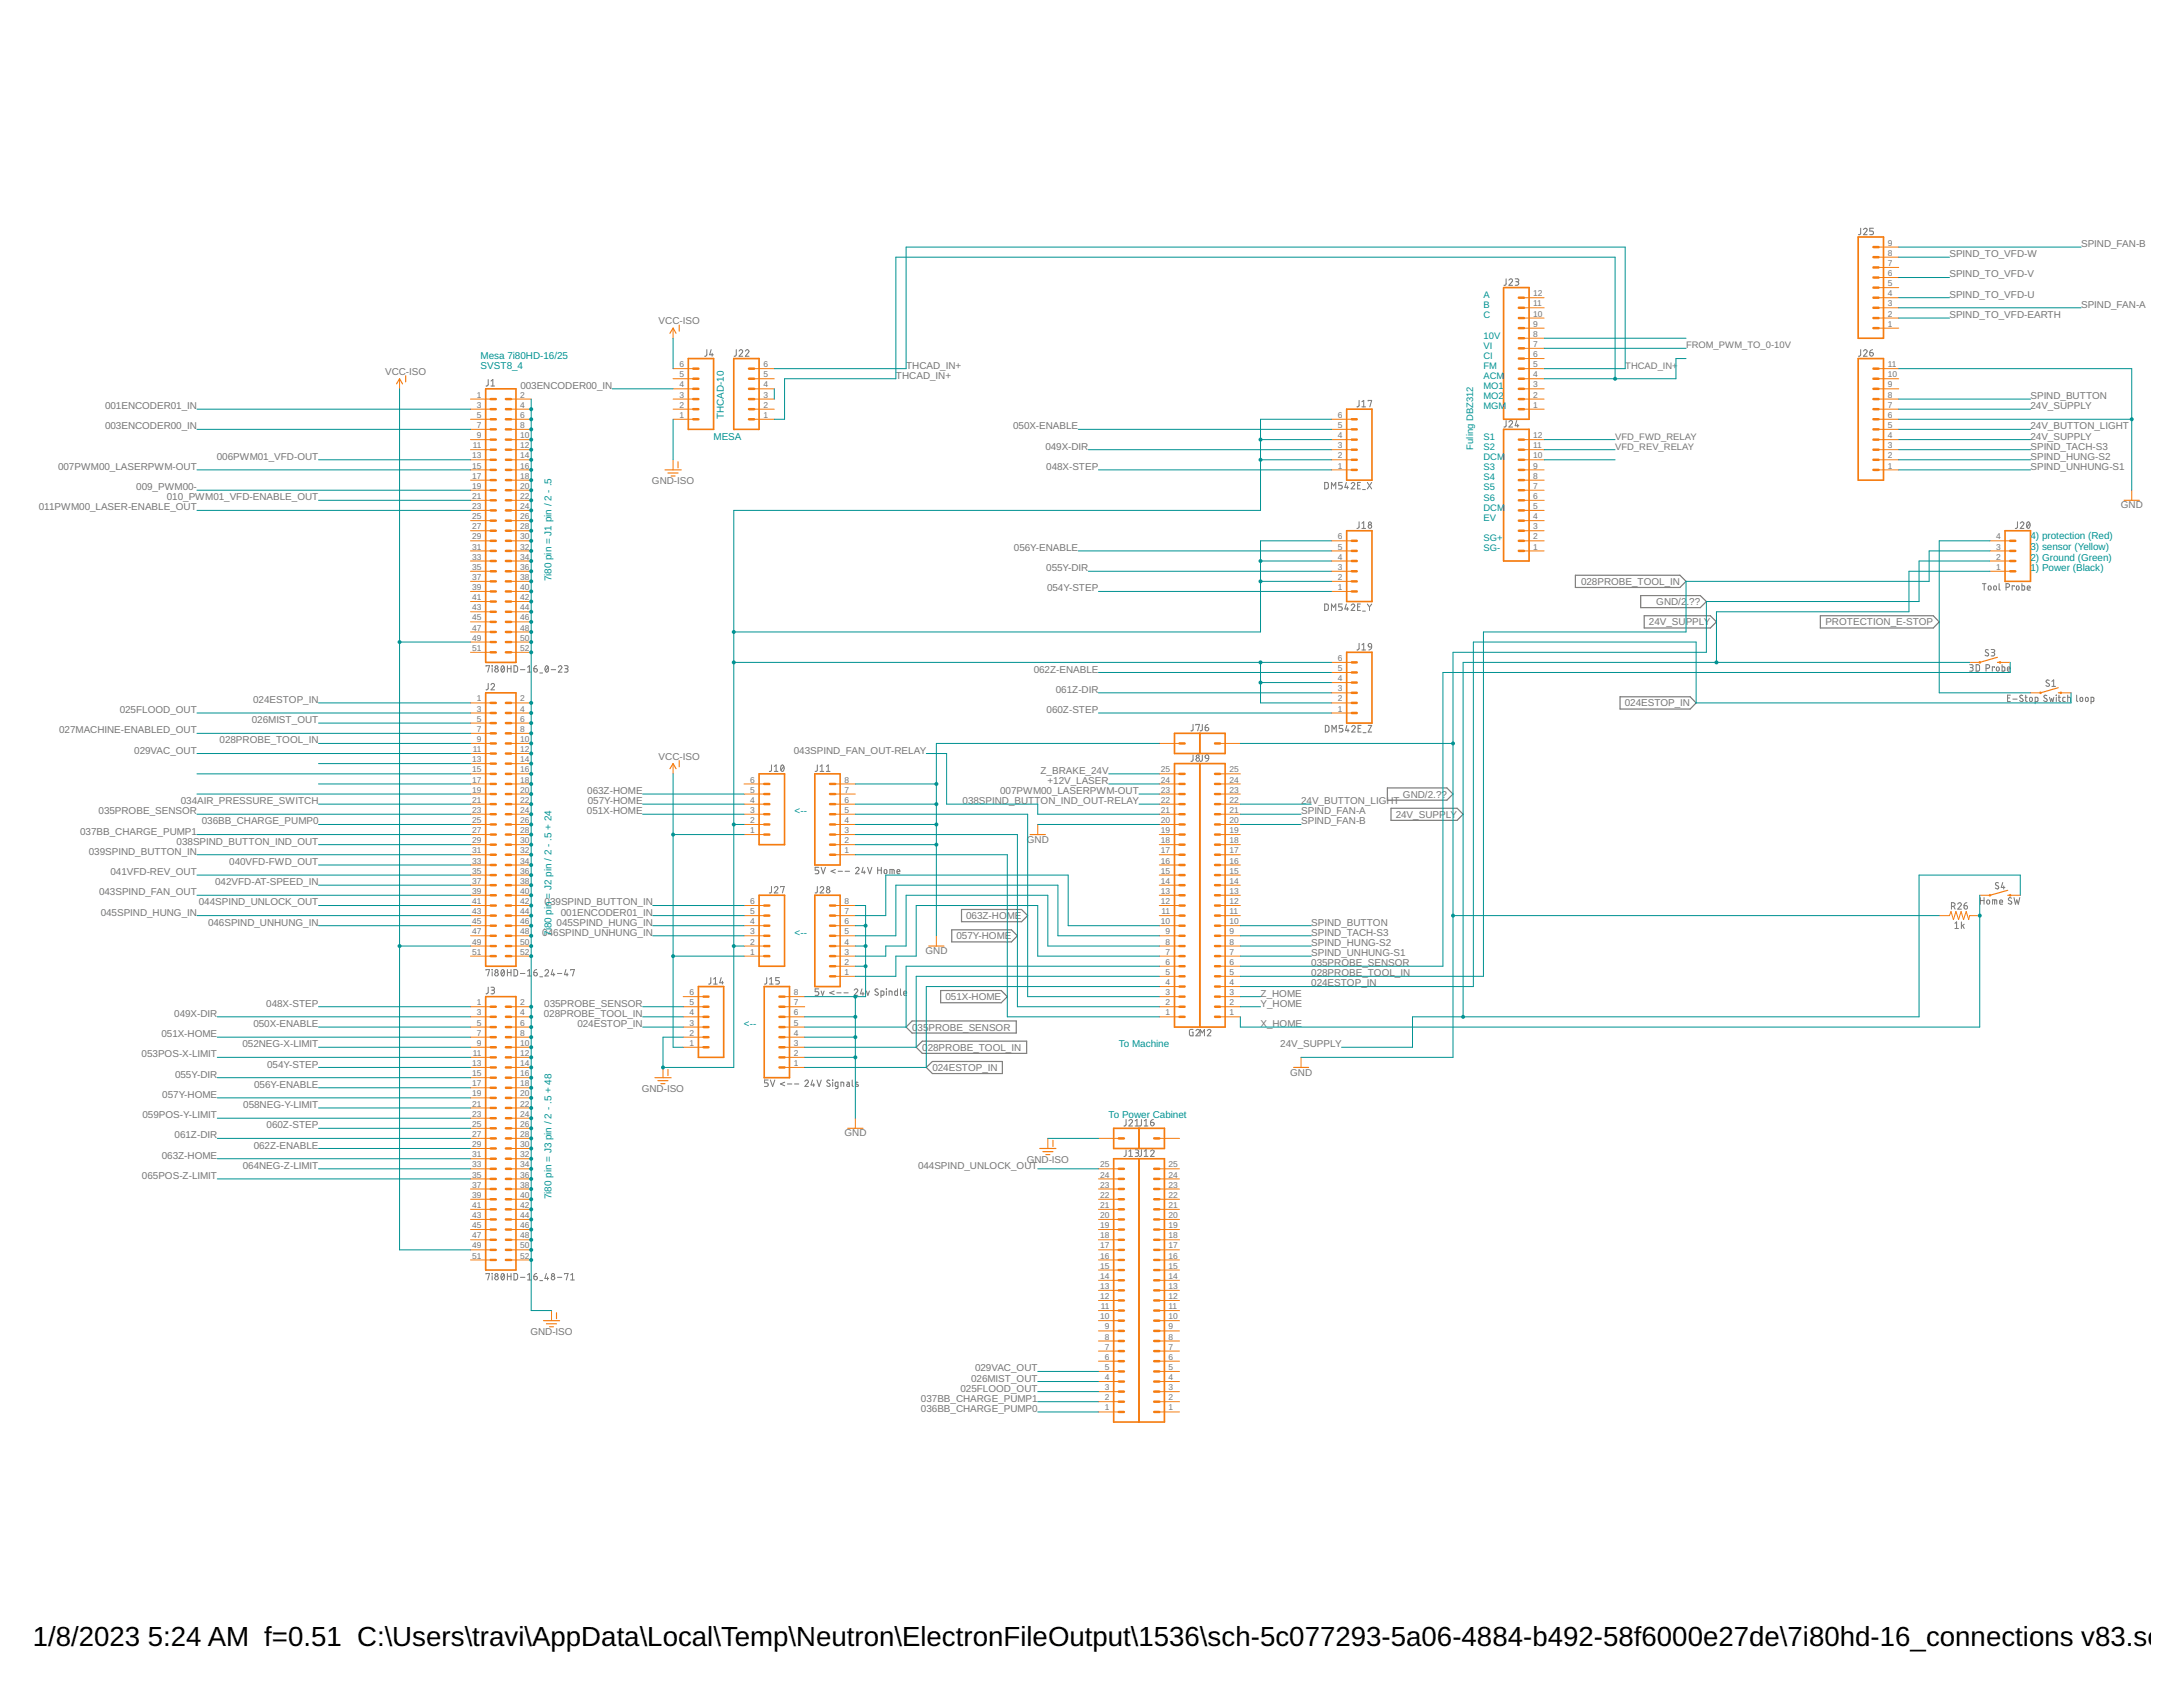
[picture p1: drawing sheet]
<svg xmlns="http://www.w3.org/2000/svg" width="279mm" height="216mm" viewBox="0 0 279 216" stroke-linecap="round" stroke-linejoin="round" font-family="sans-serif">
<defs><g id="words">
<g font-size="3.5">
<text x="4.2" y="210.7">1/8/2023</text>
<text x="18.9" y="210.7">5:24 AM f=0.51 C:\Users\travi\AppData\Local\Temp\Neutron\ElectronFileOutput\1536\sch-5c077293-5a06-4884-b492-58f6000e27de\7i80hd-16_connections v83.sch (</text>
</g>
<g font-size="1.3" fill="#757575">
<text x="249.5" y="35.5">SPIND_TO_VFD-V</text>
<text x="249.5" y="32.9">SPIND_TO_VFD-W</text>
<text x="266.4" y="31.6">SPIND_FAN-B</text>
<text x="84.3" y="41.5">VCC-ISO</text>
<text x="249.5" y="40.7">SPIND_TO_VFD-EARTH</text>
<text x="249.5" y="38.1">SPIND_TO_VFD-U</text>
<text x="266.4" y="39.4">SPIND_FAN-A</text>
<text x="49.3" y="48">VCC-ISO</text>
<text x="116" y="47.2">THCAD_IN+</text>
<text x="13.4" y="52.4">001ENCODER01_IN</text>
<text x="66.6" y="49.8">003ENCODER00_IN</text>
<text x="114.7" y="48.5">THCAD_IN+</text>
<text x="259.9" y="52.4">24V_SUPPLY</text>
<text x="259.9" y="51.1">SPIND_BUTTON</text>
<text x="13.4" y="55">003ENCODER00_IN</text>
<text x="27.7" y="58.8">006PWM01_VFD-OUT</text>
<text x="129.7" y="55">050X-ENABLE</text>
<text x="133.8" y="57.5">049X-DIR</text>
<text x="259.9" y="56.3">24V_SUPPLY</text>
<text x="259.9" y="58.8">SPIND_HUNG-S2</text>
<text x="259.9" y="57.5">SPIND_TACH-S3</text>
<text x="259.9" y="55">24V_BUTTON_LIGHT</text>
<text x="5" y="65.3">011PWM00_LASER-ENABLE_OUT</text>
<text x="7.4" y="60.1">007PWM00_LASERPWM-OUT</text>
<text x="17.4" y="62.7">009_PWM00-</text>
<text x="21.4" y="64">010_PWM01_VFD-ENABLE_OUT</text>
<text x="83.4" y="62">GND-ISO</text>
<text x="133.9" y="60.1">048X-STEP</text>
<text x="259.9" y="60.1">SPIND_UNHUNG-S1</text>
<text x="271.4" y="65.1">GND</text>
<text x="129.8" y="70.5">056Y-ENABLE</text>
<text x="133.9" y="73.1">055Y-DIR</text>
<text x="134" y="75.7">054Y-STEP</text>
<text x="202.4" y="74.9">028PROBE_TOOL_IN</text>
<text x="212" y="77.4">GND/2</text>
<text x="215.9" y="77.4">.??</text>
<text x="211.1" y="80">24V_SUPPLY</text>
<text x="233.6" y="80">PROTECTION_E-STOP</text>
<text x="32.4" y="90">024ESTOP_IN</text>
<text x="132.3" y="86.1">062Z-ENABLE</text>
<text x="135.1" y="88.7">061Z-DIR</text>
<text x="7.6" y="93.8">027MACHINE-ENABLED_OUT</text>
<text x="15.3" y="91.3">025FLOOD_OUT</text>
<text x="28.1" y="95.1">028PROBE_TOOL_IN</text>
<text x="32.2" y="92.5">026MIST_OUT</text>
<text x="134" y="91.3">060Z-STEP</text>
<text x="208" y="90.4">024ESTOP_IN</text>
<text x="17.2" y="96.4">029VAC_OUT</text>
<text x="75.2" y="101.6">063Z-HOME</text>
<text x="84.3" y="97.2">VCC-ISO</text>
<text x="101.6" y="96.4">043SPIND_FAN_OUT-RELAY</text>
<text x="128" y="101.6">007PWM00_LASERPWM-OUT</text>
<text x="133.2" y="99">Z_BRAKE_24V</text>
<text x="134.1" y="100.3">+12V_LASER</text>
<text x="10.3" y="106.8">037BB_CHARGE_PUMP1</text>
<text x="12.6" y="104.2">035PROBE_SENSOR</text>
<text x="23.1" y="102.9">034AIR_PRESSURE_SWITCH</text>
<text x="25.8" y="105.5">036BB_CHARGE_PUMP0</text>
<text x="75.1" y="104.2">051X-HOME</text>
<text x="75.2" y="102.9">057Y-HOME</text>
<text x="123.2" y="102.9">038SPIND_BUTTON_IND_OUT-RELAY</text>
<text x="131.4" y="107.8">GND</text>
<text x="166.5" y="104.2">SPIND_FAN-A</text>
<text x="166.5" y="105.5">SPIND_FAN-B</text>
<text x="166.5" y="102.9">24V_BUTTON_LIGHT</text>
<text x="178.6" y="104.7">24V_SUPP</text>
<text x="179.6" y="102.1">GND/2.??</text>
<text x="185" y="104.7">LY</text>
<text x="11.4" y="109.4">039SPIND_BUTTON_IN</text>
<text x="14.1" y="112">041VFD-REV_OUT</text>
<text x="22.6" y="108.1">038SPIND_BUTTON_IND_OUT</text>
<text x="27.5" y="113.3">042VFD-AT-SPEED_IN</text>
<text x="29.3" y="110.7">040VFD-FWD_OUT</text>
<text x="12.7" y="114.6">043SPIND_FAN_OUT</text>
<text x="12.9" y="117.2">045SPIND_HUNG_IN</text>
<text x="25.4" y="115.9">044SPIND_UNLOCK_OUT</text>
<text x="26.6" y="118.5">046SPIND_UNHUNG_IN</text>
<text x="69.4" y="119.8">046SPIND_UNHUNG_IN</text>
<text x="69.7" y="115.9">039SPIND_BUTTON_IN</text>
<text x="71.2" y="118.5">045SPIND_HUNG_IN</text>
<text x="71.8" y="117.2">001ENCODER01_IN</text>
<text x="123.7" y="117.6">063Z-HOME</text>
<text x="167.8" y="119.8">SPIND_TACH-S3</text>
<text x="167.8" y="118.5">SPIND_BUTTON</text>
<text x="118.5" y="122.1">GND</text>
<text x="122.4" y="120.2">057Y-HOME</text>
<text x="167.8" y="123.7">035PROBE_SENSOR</text>
<text x="167.8" y="122.4">SPIND_UNHUNG-S1</text>
<text x="167.8" y="121.1">SPIND_HUNG-S2</text>
<text x="167.8" y="125">028PROBE_TOOL_IN</text>
<text x="22.3" y="130.1">049X-DIR</text>
<text x="32.4" y="131.4">050X-ENABLE</text>
<text x="34.1" y="128.8">048X-STEP</text>
<text x="69.6" y="130.1">028PROBE_TOOL_IN</text>
<text x="69.7" y="128.8">035PROBE_SENSOR</text>
<text x="73.9" y="131.4">024ESTOP_IN</text>
<text x="116.7" y="131.9">0</text>
<text x="117.4" y="131.9">35</text>
<text x="118.8" y="131.9">PROBE_SENSOR</text>
<text x="121" y="128">051X-HOME</text>
<text x="161.3" y="131.4">X_HOME</text>
<text x="161.3" y="128.8">Y_HOME</text>
<text x="161.3" y="127.5">Z_HOME</text>
<text x="167.8" y="126.2">024ESTOP_IN</text>
<text x="18.1" y="135.3">053POS-X-LIMIT</text>
<text x="20.7" y="132.7">051X-HOME</text>
<text x="22.4" y="137.9">055Y-DIR</text>
<text x="31" y="134">052NEG-X-LIMIT</text>
<text x="34.2" y="136.6">054Y-STEP</text>
<text x="118" y="134.5">0</text>
<text x="118.7" y="134.5">28PROBE_TOOL_IN</text>
<text x="119.3" y="137.1">024ESTOP_IN</text>
<text x="163.9" y="134">24V_SUPPLY</text>
<text x="165.1" y="137.7">GND</text>
<text x="18.2" y="143.1">059POS-Y-LIMIT</text>
<text x="20.8" y="140.5">057Y-HOME</text>
<text x="31.1" y="141.8">058NEG-Y-LIMIT</text>
<text x="32.5" y="139.2">056Y-ENABLE</text>
<text x="82.1" y="139.7">GND-ISO</text>
<text x="20.7" y="148.3">063Z-HOME</text>
<text x="22.3" y="145.7">061Z-DIR</text>
<text x="31.1" y="149.6">064NEG-Z-LIMIT</text>
<text x="32.5" y="147">062Z-ENABLE</text>
<text x="34.1" y="144.4">060Z-STEP</text>
<text x="108.1" y="145.4">GND</text>
<text x="117.5" y="149.6">044SPIND_UNLOCK_OUT</text>
<text x="131.4" y="148.8">GND-ISO</text>
<text x="18.2" y="150.9">065POS-Z-LIMIT</text>
<text x="67.9" y="170.8">GND-ISO</text>
<text x="117.9" y="179.4">037BB_CHARGE_PUMP1</text>
<text x="122.9" y="178.1">025FLOOD_OUT</text>
<text x="124.3" y="176.8">026MIST_OUT</text>
<text x="124.8" y="175.5">029VAC_OUT</text>
<text x="117.9" y="180.7">036BB_CHARGE_PUMP0</text>
</g>
<g font-size="1.3" fill="#009292">
<text x="61.5" y="47.2">SVST8_4</text>
<text x="61.5" y="45.9">Mesa 7i80HD-16/25</text>
<text x="92.6" y="53.7" transform="rotate(-90 92.6 53.7)">THCAD-10</text>
<text x="91.3" y="56.3">MESA</text>
<text x="259.9" y="69">4) protection (Red)</text>
<text x="259.9" y="70.4">3) sensor (Yellow)</text>
<text x="259.9" y="71.7">2) Ground (Green)</text>
<text x="70.6" y="74.4" transform="rotate(-90 70.6 74.4)">7i80 pin = J1 pin / 2 - .5</text>
<text x="259.9" y="73.1">1) Power (Black)</text>
<text x="101.7" y="104.2">&lt;--</text>
<text x="70.6" y="119.8" transform="rotate(-90 70.6 119.8)">7i80 pin = J2 pin / 2 - .5 + 24</text>
<text x="101.7" y="119.8">&lt;--</text>
<text x="95.2" y="131.4">&lt;--</text>
<text x="143.2" y="134">To Machine</text>
<text x="141.9" y="143.1">To Power Cabinet</text>
<text x="70.6" y="153.5" transform="rotate(-90 70.6 153.5)">7i80 pin = J3 pin / 2 - .5 + 48</text>
</g>
<g font-size="1.2" fill="#009292">
<text x="189.9" y="38.2">A</text>
<text x="189.9" y="39.5">B</text>
<text x="189.9" y="40.7">C</text>
<text x="189.9" y="43.3">10V</text>
<text x="189.9" y="44.6">VI</text>
<text x="189.9" y="45.9">CI</text>
<text x="189.9" y="47.2">FM</text>
<text x="189.9" y="48.5">ACM</text>
<text x="189.9" y="49.8">MO1</text>
<text x="189.9" y="51.1">MO2</text>
<text x="189.9" y="52.4">MGM</text>
<text x="188.6" y="57.5" transform="rotate(-90 188.6 57.5)">Fuling DBZ312</text>
<text x="189.9" y="56.3">S1</text>
<text x="189.9" y="57.6">S2</text>
<text x="189.9" y="58.9">DCM</text>
<text x="189.9" y="60.2">S3</text>
<text x="189.9" y="61.5">S4</text>
<text x="189.9" y="62.8">S5</text>
<text x="189.9" y="64.1">S6</text>
<text x="189.9" y="65.3">DCM</text>
<text x="189.9" y="66.6">EV</text>
<text x="189.9" y="69.2">SG+</text>
<text x="189.9" y="70.5">SG-</text>
</g>
<g font-size="1.2" fill="#757575">
<text x="208" y="47.2">THCAD_IN+</text>
<text x="215.8" y="44.6">FROM_PWM_TO_0-10V</text>
<text x="206.7" y="56.3">VFD_FWD_RELAY</text>
<text x="206.7" y="57.5">VFD_REV_RELAY</text>
</g>
<g font-size="1.1" fill="#757575">
<text x="241.6" y="35.3">6</text>
<text x="241.6" y="34">7</text>
<text x="241.6" y="32.7">8</text>
<text x="241.6" y="31.4">9</text>
<text x="196.2" y="41.8">9</text>
<text x="196.2" y="40.5">10</text>
<text x="196.2" y="39.2">11</text>
<text x="196.2" y="37.9">12</text>
<text x="241.6" y="41.8">1</text>
<text x="241.6" y="40.5">2</text>
<text x="241.6" y="39.2">3</text>
<text x="241.6" y="37.9">4</text>
<text x="241.6" y="36.6">5</text>
<text x="87" y="47">6</text>
<text x="97.7" y="47">6</text>
<text x="196.2" y="47">5</text>
<text x="196.2" y="45.7">6</text>
<text x="196.2" y="44.4">7</text>
<text x="196.2" y="43.1">8</text>
<text x="241.6" y="47">11</text>
<text x="61" y="50.9">1</text>
<text x="61" y="52.2">3</text>
<text x="61" y="53.5">5</text>
<text x="66.6" y="50.9">2</text>
<text x="66.6" y="52.2">4</text>
<text x="66.6" y="53.5">6</text>
<text x="87" y="53.5">1</text>
<text x="87" y="52.2">2</text>
<text x="87" y="50.9">3</text>
<text x="87" y="49.6">4</text>
<text x="87" y="48.3">5</text>
<text x="97.7" y="53.5">1</text>
<text x="97.7" y="52.2">2</text>
<text x="97.7" y="50.9">3</text>
<text x="97.7" y="49.6">4</text>
<text x="97.7" y="48.3">5</text>
<text x="171.2" y="53.5">6</text>
<text x="196.2" y="52.2">1</text>
<text x="196.2" y="50.9">2</text>
<text x="196.2" y="49.6">3</text>
<text x="196.2" y="48.3">4</text>
<text x="241.6" y="53.5">6</text>
<text x="241.6" y="52.2">7</text>
<text x="241.6" y="50.9">8</text>
<text x="241.6" y="49.6">9</text>
<text x="241.6" y="48.3">10</text>
<text x="60.4" y="58.7">13</text>
<text x="60.4" y="60">15</text>
<text x="60.5" y="57.4">11</text>
<text x="61" y="54.8">7</text>
<text x="61" y="56.1">9</text>
<text x="66.6" y="54.8">8</text>
<text x="66.6" y="56.1">10</text>
<text x="66.6" y="57.4">12</text>
<text x="66.6" y="58.7">14</text>
<text x="66.6" y="60">16</text>
<text x="171.2" y="60">1</text>
<text x="171.2" y="58.7">2</text>
<text x="171.2" y="57.4">3</text>
<text x="171.2" y="56.1">4</text>
<text x="171.2" y="54.8">5</text>
<text x="196.2" y="60">9</text>
<text x="196.2" y="58.7">10</text>
<text x="196.2" y="57.4">11</text>
<text x="196.2" y="56.1">12</text>
<text x="241.6" y="60">1</text>
<text x="241.6" y="58.7">2</text>
<text x="241.6" y="57.4">3</text>
<text x="241.6" y="56.1">4</text>
<text x="241.6" y="54.8">5</text>
<text x="60.4" y="61.3">17</text>
<text x="60.4" y="62.6">19</text>
<text x="60.4" y="63.8">21</text>
<text x="60.4" y="65.1">23</text>
<text x="66.6" y="61.3">18</text>
<text x="66.6" y="62.6">20</text>
<text x="66.6" y="63.8">22</text>
<text x="66.6" y="65.1">24</text>
<text x="196.2" y="65.1">5</text>
<text x="196.2" y="63.8">6</text>
<text x="196.2" y="62.6">7</text>
<text x="196.2" y="61.3">8</text>
<text x="60.4" y="66.4">25</text>
<text x="60.4" y="67.7">27</text>
<text x="60.4" y="69">29</text>
<text x="60.4" y="70.3">31</text>
<text x="60.4" y="71.6">33</text>
<text x="66.6" y="66.4">26</text>
<text x="66.6" y="67.7">28</text>
<text x="66.6" y="69">30</text>
<text x="66.6" y="70.3">32</text>
<text x="66.6" y="71.6">34</text>
<text x="171.2" y="71.6">4</text>
<text x="171.2" y="70.3">5</text>
<text x="171.2" y="69">6</text>
<text x="196.2" y="70.3">1</text>
<text x="196.2" y="69">2</text>
<text x="196.2" y="67.7">3</text>
<text x="196.2" y="66.4">4</text>
<text x="255.5" y="71.6">2</text>
<text x="255.5" y="70.3">3</text>
<text x="255.5" y="69">4</text>
<text x="60.4" y="72.9">35</text>
<text x="60.4" y="74.2">37</text>
<text x="60.4" y="75.5">39</text>
<text x="60.4" y="76.8">41</text>
<text x="66.6" y="72.9">36</text>
<text x="66.6" y="74.2">38</text>
<text x="66.6" y="75.5">40</text>
<text x="66.6" y="76.8">42</text>
<text x="171.2" y="75.5">1</text>
<text x="171.2" y="74.2">2</text>
<text x="171.2" y="72.9">3</text>
<text x="255.5" y="72.9">1</text>
<text x="60.4" y="78.1">43</text>
<text x="60.4" y="79.4">45</text>
<text x="60.4" y="80.7">47</text>
<text x="60.4" y="82">49</text>
<text x="60.4" y="83.3">51</text>
<text x="66.6" y="78.1">44</text>
<text x="66.6" y="79.4">46</text>
<text x="66.6" y="80.7">48</text>
<text x="66.6" y="82">50</text>
<text x="66.6" y="83.3">52</text>
<text x="61" y="89.8">1</text>
<text x="66.6" y="89.8">2</text>
<text x="171.2" y="89.8">2</text>
<text x="171.2" y="88.5">3</text>
<text x="171.2" y="87.2">4</text>
<text x="171.2" y="85.9">5</text>
<text x="171.2" y="84.6">6</text>
<text x="61" y="91.1">3</text>
<text x="61" y="92.4">5</text>
<text x="61" y="93.7">7</text>
<text x="61" y="95">9</text>
<text x="66.6" y="91.1">4</text>
<text x="66.6" y="92.4">6</text>
<text x="66.6" y="93.7">8</text>
<text x="66.6" y="95">10</text>
<text x="171.2" y="91.1">1</text>
<text x="60.4" y="97.6">13</text>
<text x="60.4" y="98.8">15</text>
<text x="60.4" y="100.1">17</text>
<text x="60.4" y="101.4">19</text>
<text x="60.5" y="96.3">11</text>
<text x="66.6" y="96.3">12</text>
<text x="66.6" y="97.6">14</text>
<text x="66.6" y="98.8">16</text>
<text x="66.6" y="100.1">18</text>
<text x="66.6" y="101.4">20</text>
<text x="96" y="101.4">5</text>
<text x="96" y="100.1">6</text>
<text x="108.1" y="101.4">7</text>
<text x="108.1" y="100.1">8</text>
<text x="148.6" y="101.4">23</text>
<text x="148.6" y="100.1">24</text>
<text x="148.6" y="98.8">25</text>
<text x="157.3" y="101.4">23</text>
<text x="157.3" y="100.1">24</text>
<text x="157.3" y="98.8">25</text>
<text x="60.4" y="102.7">21</text>
<text x="60.4" y="104">23</text>
<text x="60.4" y="105.3">25</text>
<text x="60.4" y="106.6">27</text>
<text x="60.4" y="107.9">29</text>
<text x="66.6" y="102.7">22</text>
<text x="66.6" y="104">24</text>
<text x="66.6" y="105.3">26</text>
<text x="66.6" y="106.6">28</text>
<text x="66.6" y="107.9">30</text>
<text x="96" y="106.6">1</text>
<text x="96" y="105.3">2</text>
<text x="96" y="104">3</text>
<text x="96" y="102.7">4</text>
<text x="108.1" y="107.9">2</text>
<text x="108.1" y="106.6">3</text>
<text x="108.1" y="105.3">4</text>
<text x="108.1" y="104">5</text>
<text x="108.1" y="102.7">6</text>
<text x="148.6" y="107.9">18</text>
<text x="148.6" y="106.6">19</text>
<text x="148.6" y="105.3">20</text>
<text x="148.6" y="104">21</text>
<text x="148.6" y="102.7">22</text>
<text x="157.3" y="107.9">18</text>
<text x="157.3" y="106.6">19</text>
<text x="157.3" y="105.3">20</text>
<text x="157.3" y="104">21</text>
<text x="157.3" y="102.7">22</text>
<text x="60.4" y="109.2">31</text>
<text x="60.4" y="110.5">33</text>
<text x="60.4" y="111.8">35</text>
<text x="60.4" y="113.1">37</text>
<text x="66.6" y="109.2">32</text>
<text x="66.6" y="110.5">34</text>
<text x="66.6" y="111.8">36</text>
<text x="66.6" y="113.1">38</text>
<text x="108.1" y="109.2">1</text>
<text x="148.6" y="113.1">14</text>
<text x="148.6" y="111.8">15</text>
<text x="148.6" y="110.5">16</text>
<text x="148.6" y="109.2">17</text>
<text x="157.3" y="113.1">14</text>
<text x="157.3" y="111.8">15</text>
<text x="157.3" y="110.5">16</text>
<text x="157.3" y="109.2">17</text>
<text x="60.4" y="114.4">39</text>
<text x="60.4" y="115.7">41</text>
<text x="60.4" y="117">43</text>
<text x="60.4" y="118.3">45</text>
<text x="60.4" y="119.6">47</text>
<text x="66.6" y="114.4">40</text>
<text x="66.6" y="115.7">42</text>
<text x="66.6" y="117">44</text>
<text x="66.6" y="118.3">46</text>
<text x="66.6" y="119.6">48</text>
<text x="96" y="119.6">3</text>
<text x="96" y="118.3">4</text>
<text x="96" y="117">5</text>
<text x="96" y="115.7">6</text>
<text x="108.1" y="119.6">5</text>
<text x="108.1" y="118.3">6</text>
<text x="108.1" y="117">7</text>
<text x="108.1" y="115.7">8</text>
<text x="148.6" y="118.3">10</text>
<text x="148.6" y="115.7">12</text>
<text x="148.6" y="114.4">13</text>
<text x="148.7" y="117">11</text>
<text x="149.2" y="119.6">9</text>
<text x="157.3" y="119.6">9</text>
<text x="157.3" y="118.3">10</text>
<text x="157.3" y="117">11</text>
<text x="157.3" y="115.7">12</text>
<text x="157.3" y="114.4">13</text>
<text x="60.4" y="120.9">49</text>
<text x="60.4" y="122.2">51</text>
<text x="66.6" y="120.9">50</text>
<text x="66.6" y="122.2">52</text>
<text x="96" y="122.2">1</text>
<text x="96" y="120.9">2</text>
<text x="108.1" y="124.8">1</text>
<text x="108.1" y="123.5">2</text>
<text x="108.1" y="122.2">3</text>
<text x="108.1" y="120.9">4</text>
<text x="149.2" y="124.8">5</text>
<text x="149.2" y="123.5">6</text>
<text x="149.2" y="122.2">7</text>
<text x="149.2" y="120.9">8</text>
<text x="157.3" y="124.8">5</text>
<text x="157.3" y="123.5">6</text>
<text x="157.3" y="122.2">7</text>
<text x="157.3" y="120.9">8</text>
<text x="61" y="128.7">1</text>
<text x="61" y="130">3</text>
<text x="61" y="131.3">5</text>
<text x="66.6" y="128.7">2</text>
<text x="66.6" y="130">4</text>
<text x="66.6" y="131.3">6</text>
<text x="88.2" y="131.3">3</text>
<text x="88.2" y="130">4</text>
<text x="88.2" y="128.7">5</text>
<text x="88.2" y="127.4">6</text>
<text x="101.6" y="131.3">5</text>
<text x="101.6" y="130">6</text>
<text x="101.6" y="128.7">7</text>
<text x="101.6" y="127.4">8</text>
<text x="149.2" y="130">1</text>
<text x="149.2" y="128.7">2</text>
<text x="149.2" y="127.4">3</text>
<text x="149.2" y="126.1">4</text>
<text x="157.3" y="130">1</text>
<text x="157.3" y="128.7">2</text>
<text x="157.3" y="127.4">3</text>
<text x="157.3" y="126.1">4</text>
<text x="60.4" y="136.4">13</text>
<text x="60.4" y="137.7">15</text>
<text x="60.5" y="135.1">11</text>
<text x="61" y="132.5">7</text>
<text x="61" y="133.8">9</text>
<text x="66.6" y="132.5">8</text>
<text x="66.6" y="133.8">10</text>
<text x="66.6" y="135.1">12</text>
<text x="66.6" y="136.4">14</text>
<text x="66.6" y="137.7">16</text>
<text x="88.2" y="133.8">1</text>
<text x="88.2" y="132.5">2</text>
<text x="101.6" y="136.4">1</text>
<text x="101.6" y="135.1">2</text>
<text x="101.6" y="133.8">3</text>
<text x="101.6" y="132.5">4</text>
<text x="60.4" y="139">17</text>
<text x="60.4" y="140.3">19</text>
<text x="60.4" y="141.6">21</text>
<text x="60.4" y="142.9">23</text>
<text x="66.6" y="139">18</text>
<text x="66.6" y="140.3">20</text>
<text x="66.6" y="141.6">22</text>
<text x="66.6" y="142.9">24</text>
<text x="60.4" y="144.2">25</text>
<text x="60.4" y="145.5">27</text>
<text x="60.4" y="146.8">29</text>
<text x="60.4" y="148.1">31</text>
<text x="60.4" y="149.4">33</text>
<text x="66.6" y="144.2">26</text>
<text x="66.6" y="145.5">28</text>
<text x="66.6" y="146.8">30</text>
<text x="66.6" y="148.1">32</text>
<text x="66.6" y="149.4">34</text>
<text x="140.8" y="149.4">25</text>
<text x="149.6" y="149.4">25</text>
<text x="60.4" y="150.7">35</text>
<text x="60.4" y="152">37</text>
<text x="60.4" y="153.3">39</text>
<text x="60.4" y="154.6">41</text>
<text x="60.4" y="155.9">43</text>
<text x="66.6" y="150.7">36</text>
<text x="66.6" y="152">38</text>
<text x="66.6" y="153.3">40</text>
<text x="66.6" y="154.6">42</text>
<text x="66.6" y="155.9">44</text>
<text x="140.8" y="155.9">20</text>
<text x="140.8" y="154.6">21</text>
<text x="140.8" y="153.3">22</text>
<text x="140.8" y="152">23</text>
<text x="140.8" y="150.7">24</text>
<text x="149.6" y="155.9">20</text>
<text x="149.6" y="154.6">21</text>
<text x="149.6" y="153.3">22</text>
<text x="149.6" y="152">23</text>
<text x="149.6" y="150.7">24</text>
<text x="60.4" y="157.2">45</text>
<text x="60.4" y="158.5">47</text>
<text x="60.4" y="159.8">49</text>
<text x="60.4" y="161.1">51</text>
<text x="66.6" y="157.2">46</text>
<text x="66.6" y="158.5">48</text>
<text x="66.6" y="159.8">50</text>
<text x="66.6" y="161.1">52</text>
<text x="140.8" y="161.1">16</text>
<text x="140.8" y="159.8">17</text>
<text x="140.8" y="158.5">18</text>
<text x="140.8" y="157.2">19</text>
<text x="149.6" y="161.1">16</text>
<text x="149.6" y="159.8">17</text>
<text x="149.6" y="158.5">18</text>
<text x="149.6" y="157.2">19</text>
<text x="140.8" y="166.3">12</text>
<text x="140.8" y="165">13</text>
<text x="140.8" y="163.7">14</text>
<text x="140.8" y="162.4">15</text>
<text x="140.9" y="167.5">11</text>
<text x="149.6" y="167.5">11</text>
<text x="149.6" y="166.3">12</text>
<text x="149.6" y="165">13</text>
<text x="149.6" y="163.7">14</text>
<text x="149.6" y="162.4">15</text>
<text x="140.8" y="168.8">10</text>
<text x="141.4" y="172.7">7</text>
<text x="141.4" y="171.4">8</text>
<text x="141.4" y="170.1">9</text>
<text x="149.6" y="172.7">7</text>
<text x="149.6" y="171.4">8</text>
<text x="149.6" y="170.1">9</text>
<text x="149.6" y="168.8">10</text>
<text x="141.4" y="179.2">2</text>
<text x="141.4" y="177.9">3</text>
<text x="141.4" y="176.6">4</text>
<text x="141.4" y="175.3">5</text>
<text x="141.4" y="174">6</text>
<text x="149.6" y="179.2">2</text>
<text x="149.6" y="177.9">3</text>
<text x="149.6" y="176.6">4</text>
<text x="149.6" y="175.3">5</text>
<text x="149.6" y="174">6</text>
<text x="141.4" y="180.5">1</text>
<text x="149.6" y="180.5">1</text>
</g>
</g></defs>
<g fill="none" stroke="#757575" stroke-width=".13">
<path d="M192.8 35.7l-.1 .7-.2 .1M193.1 35.9a.23 .23 0 0 1 .4-.2 .23 .23 0 0 1 0 .3l-.4 .5h.5M193.9 35.7h.4l.1 .2-.1 .1h-.3M194.2 36a.23 .23 0 0 1 .2 .3 .23 .23 0 0 1-.2 .2h-.3M238.1 29.2v.7l-.2 .1M238.5 29.4a.23 .23 0 0 1 .3-.2 .23 .23 0 0 1 .1 .4l-.4 .4h.5M239.8 29.2h-.5v.4h.4l.1 .2-.1 .2h-.4M62.5 48.6v.6l-.1 .2h-.2M62.8 49.4h.5M62.8 48.8l.3-.2v.8M90.5 44.7l-.1 .8-.2 .1M91 44.7l-.2 .7h.5"/>
<path d="M91.1 45.2v.4M94.2 44.7v.8l-.2 .1M94.6 44.9a.23 .23 0 0 1 .3-.1 .23 .23 0 0 1 .1 .3l-.4 .5h.5M95.4 44.9a.22 .22 0 0 1 .3-.1 .22 .22 0 0 1 .1 .3l-.4 .5h.5M173.9 51.2v.8l-.2 .1M174.3 52.1h.5M174.3 51.4l.2-.2v.9M175.1 51.3v-.1h.5l-.3 .9M192.8 53.8l-.1 .8-.2 .1M193.1 54a.23 .23 0 0 1 .3-.2 .23 .23 0 0 1 .1 .4l-.4 .5h.5M194.1 53.8l-.2 .7h.5M194.2 54.3v.4"/>
<path d="M238.1 44.7v.8l-.2 .1M238.5 44.9a.23 .23 0 0 1 .3-.1 .23 .23 0 0 1 .1 .3l-.4 .5h.5M239.3 45.1h.3a.23 .23 0 0 1 .2 .3 .23 .23 0 0 1-.3 .2 .23 .23 0 0 1-.2-.2zM239.7 44.7a.36 .36 0 0 0-.4 .4M169.5 61.7l.5 .1a.65 .65 0 0 1-.1 .7l-.4 .1zM169.5 77.3h.4a.65 .65 0 0 1 .1 .7l-.5 .1zM170.4 62.6v-.9l.3 .5 .3-.5v.9M170.4 78.1v-.8l.3 .4 .3-.4v.8M171.8 61.7h-.5v.4h.4l.1 .2-.1 .2-.4 .1M171.8 77.3h-.5v.4h.4l.1 .2-.1 .2h-.4M172.3 61.7l-.2 .7h.5M172.3 77.3l-.2 .6h.5"/>
<path d="M172.4 62.2v.4M172.4 77.7v.4M172.9 61.9a.22 .22 0 0 1 .4-.2 .22 .22 0 0 1 0 .4l-.4 .5h.5M172.9 77.5a.22 .22 0 0 1 .4-.2 .22 .22 0 0 1 0 .4l-.4 .4h.5M173.8 62.1h.2M173.8 77.7h.2M173.9 66.8v.7l-.2 .1M174.1 61.7h-.3v.9h.3M174.1 77.3h-.3v.8h.3M174.3 67l.2-.2v.8M174.3 67.6h.5M174.4 62.7h.4"/>
<path d="M174.4 78.2h.4M175 61.7l.6 .9M175 77.3l.3 .4M175.3 77.7v.4M175.6 61.7l-.6 .9M175.6 77.3l-.3 .4M253.7 74.7h.5M254 74.7v.8M254.5 75.1l.2-.1 .1 .1v.3l-.1 .1-.2-.1zM255.2 75.1l.1-.1 .2 .1-.1 .4-.2-.1zM255.9 74.7v.7l.1 .1M256.8 75.2h.2a.23 .23 0 0 0 .2-.3 .23 .23 0 0 0-.2-.2h-.2v.8"/>
<path d="M257.8 75.1v-.1h-.3v.5M258.1 75.1l.1-.1 .2 .1-.1 .4-.2-.1zM258.2 66.8v.7l-.3 .1M258.6 67a.23 .23 0 0 1 .3-.2 .23 .23 0 0 1 .1 .4l-.4 .4h.4M258.8 74.7v.8h.3v-.5h-.3M259.5 75.2h.3l-.1-.2-.2 .1v.3l.1 .1h.2M259.5 66.8h.1a.5 .5 0 0 1 0 .8l-.2-.1v-.3zM259.8 67l-.4 .4M62.2 85.3v-.1h.5l-.3 .8M62.5 87.5v.6l-.1 .2h-.2M62.8 87.7a.22 .22 0 0 1 .4-.2 .22 .22 0 0 1 0 .3l-.4 .5h.5M63 85.2h.1"/>
<path d="M63 85.5v.5M64.2 85.2h.1a.48 .48 0 0 1 0 .8 .51 .51 0 0 1-.1-.8zM64.5 85.4l-.3 .5M64.9 85.2v.8M64.9 85.6h.5M65.4 85.2v.8M65.8 85.2h.2l.2 .1 .1 .5-.2 .2h-.3zM66.6 85.7h.6M67.5 86h.5M67.5 85.4l.3-.2v.8M68.3 85.6h.3a.23 .23 0 0 1 .2 .2 .23 .23 0 0 1-.3 .2 .23 .23 0 0 1-.2-.2zM68.7 85.2a.36 .36 0 0 0-.4 .4"/>
<path d="M69.1 86.1h.3M69.9 85.2h.1a.48 .48 0 0 1 0 .8l-.2-.1-.1-.3zM70.2 85.4l-.4 .5M70.5 85.7h.6M71.5 85.4a.23 .23 0 0 1 .3-.2 .23 .23 0 0 1 0 .4l-.3 .4h.4M72.2 85.2l.5 .1-.1 .2-.3 .1M72.5 85.6a.22 .22 0 0 1 .2 .2 .22 .22 0 0 1-.2 .2h-.3M98.7 97.9v.7l-.2 .1M99.1 98.7h.5M99.1 98.1l.2-.2v.8M100 97.9h.1a.48 .48 0 0 1 0 .8 .51 .51 0 0 1-.1-.8zM100.3 98.1l-.4 .5"/>
<path d="M104.6 97.9v.7l-.3 .1M105 98.7h.4M105 98.1l.2-.2v.8M105.8 98.7h.4M105.8 98.1l.2-.2v.8M152.7 96.6v.7l-.3 .1M152.7 92.7v.8h-.3M153.1 92.8v-.1h.4l-.2 .8M153.9 96.6v.7l-.3 .1M153.9 92.7v.8h-.3M154.2 93.1h.3a.23 .23 0 0 1 .2 .2 .23 .23 0 0 1-.2 .2 .23 .23 0 0 1-.3-.2zM154.3 96.7a.24 .24 0 0 1 .2-.1 .24 .24 0 0 1 .2 .2v.3l-.4-.1z"/>
<path d="M154.6 92.7a.36 .36 0 0 0-.4 .4M154.7 97.1a.36 .36 0 0 1-.4 .3M169.6 92.8l.4 .1 .1 .2v.4l-.2 .2h-.3zM170.5 93.7v-.9l.3 .5 .2-.5v.9M171.9 92.8h-.5v.4h.4l.1 .2-.1 .2-.4 .1M172.4 92.8l-.2 .7h.5M172.5 93.3v.4M173 93a.23 .23 0 0 1 .3-.1 .23 .23 0 0 1 .1 .3l-.4 .5h.5M173.8 93.2h.3M173.9 82.3v.8l-.2 .1M174.2 92.8h-.4v.9h.4M174.3 82.5l.2-.2v.9"/>
<path d="M174.3 83.2h.5M174.5 93.8h.3M175.1 92.8h.5l-.5 .9h.5M175.1 82.5l.1-.1a.22 .22 0 0 1 .4 .2v.2h-.4zM175.6 82.8a.4 .4 0 0 1-.4 .4M252.1 85.1l.4 .1v.2h-.3M252.3 85.4a.23 .23 0 0 1 .2 .3 .23 .23 0 0 1-.2 .2h-.2M252.9 85.1l.4 .1 .1 .5-.1 .2h-.4zM254.2 85.5h.2a.23 .23 0 0 0 .3-.2 .23 .23 0 0 0-.3-.2h-.2v.8M254.5 83.2l-.3-.1-.1 .2 .4 .4v.2a.29 .29 0 0 1-.4-.1M254.8 83.1l.5 .1v.2l-.4 .1M255.1 83.5a.22 .22 0 0 1 .2 .2 .22 .22 0 0 1-.1 .2h-.4"/>
<path d="M255.3 85.4v-.1h-.3v.6M255.5 85.4l.2-.1 .2 .1v.3l-.1 .2-.3-.1zM256.2 85.1v.8h.3l.1-.5-.4-.1M256.9 85.6h.4l-.1-.2h-.3v.4l.1 .1h.3M256.9 89.3h.3M257.3 89h-.4v.8h.4M257.6 89.5h.6M258.9 89h-.1a.19 .19 0 0 0-.3 0 .19 .19 0 0 0 .1 .3l.4 .3-.2 .2-.3-.1M259.2 89.2h.3M259.3 89v.6l.2 .2M259.8 89.3l.1-.1 .2 .1-.1 .5-.2-.1zM260.5 89.8l.3-.1v-.4l-.3-.1v.9"/>
<path d="M262 89h-.3l-.1 .1 .1 .2 .3 .2v.2l-.1 .1-.3-.1M262.3 87.1l-.1-.1a.19 .19 0 0 0-.3 .1 .19 .19 0 0 0 .1 .3l.3 .2v.2a.3 .3 0 0 1-.4-.1M262.3 89.2l.2 .6 .1-.4 .1 .4 .2-.6M262.6 87.2l.2-.2v.8M262.6 87.8h.5M263.2 89h.1M263.2 89.2v.6M263.4 89.2h.3M263.5 89v.6l.2 .2M264.3 89.2l-.2 .1-.1 .1v.3l.3 .1M264.6 89.2l.4 .1v.5M264.6 89v.8"/>
<path d="M265.8 89v.6l.1 .2M266.2 89.3l.2-.1 .2 .1-.1 .5-.3-.1zM266.9 89.3l.2-.1 .2 .1-.1 .5-.3-.1zM267.6 89.8l.4-.1-.1-.4-.3-.1v.9M98.7 113.5v.7l-.2 .1M99.1 113.6a.23 .23 0 0 1 .3-.1 .23 .23 0 0 1 .1 .3l-.4 .5h.5M99.9 113.5h.5l-.3 .8M104.6 113.5v.7l-.3 .1M104.8 111h-.5v.4h.4l.1 .1-.1 .3h-.4M105 113.6a.23 .23 0 0 1 .3-.1 .23 .23 0 0 1 .1 .3l-.4 .5h.4M105.1 111l.3 .8 .2-.8M106.9 111.3l-.5 .2 .5 .2"/>
<path d="M107.3 111.5h.5M108.2 111.5h.5M109.5 111.2a.22 .22 0 0 1 .3-.2 .22 .22 0 0 1 .1 .4l-.4 .4h.5M110.5 111l-.2 .6h.4M110.6 111.5v.3M111 111l.3 .8 .3-.8M112.3 111.4h.5M112.3 111v.8M112.8 111v.8M113.2 111.4l.1-.1 .2 .1-.1 .4-.2-.1zM113.9 111.8v-.5h.5v.5M114.2 111.3v.5"/>
<path d="M114.8 111.5h.4l-.1-.2-.3 .1v.3l.1 .1h.3M249.8 116h.2a.23 .23 0 0 0 .2-.2 .23 .23 0 0 0-.2-.3h-.2v.9M250 116l.2 .4M250.2 118.2l.2-.2v.8M250.2 118.8h.5M250.6 115.7a.23 .23 0 0 1 .3-.2 .23 .23 0 0 1 .1 .4l-.4 .5h.4M251 118v.8M251.2 118.4l.2 .4M251.4 115.9h.3a.23 .23 0 0 1 .1 .3 .23 .23 0 0 1-.2 .2 .23 .23 0 0 1-.2-.3zM251.4 118.3l-.4 .3M251.7 115.5a.36 .36 0 0 0-.3 .4M253.5 114.9v.8"/>
<path d="M253.5 115.3h.4M253.9 114.9v.8M254.3 115.3l.2-.1 .1 .1 .1 .2-.1 .2-.3-.1zM255 115.7v-.5h.5l.1 .5M255.3 115.2v.5M255.8 113h-.3l-.1 .1 .1 .2 .3 .2v.2l-.1 .1-.3-.2M255.9 115.4h.4l-.1-.2-.3 .1v.3l.1 .1h.3M256.3 112.9l-.2 .7h.5M256.5 113.4v.4M257.5 115a.22 .22 0 0 0-.3-.1 .22 .22 0 0 0-.1 .3l.3 .2 .1 .1-.2 .2-.3-.1M257.8 114.9l.2 .8 .1-.5 .2 .5 .2-.8M62.2 124.2v-.1h.5l-.3 .8"/>
<path d="M62.5 126.3v.7l-.3 .2M62.8 126.3h.3l.2 .2-.1 .2h-.3M63 124.1h.1M63 124.4v.5M63.1 126.7h.1a.24 .24 0 0 1 .1 .3 .24 .24 0 0 1-.2 .2h-.3M64.2 124.1h.1a.48 .48 0 0 1 0 .8 .51 .51 0 0 1-.1-.8zM64.5 124.3l-.3 .4M64.9 124.1v.8M64.9 124.5h.5M65.4 124.1v.8M65.8 124.1h.2l.2 .1 .1 .5-.2 .2h-.3zM66.6 124.6h.6"/>
<path d="M67.5 124.3l.3-.2v.8M67.5 124.9h.5M68.3 124.5h.3a.23 .23 0 0 1 .2 .2 .23 .23 0 0 1-.3 .2 .23 .23 0 0 1-.2-.2zM68.7 124.1a.36 .36 0 0 0-.4 .4M69.1 125h.3M69.7 124.3a.23 .23 0 0 1 .4-.2 .23 .23 0 0 1 0 .4l-.4 .4h.5M70.7 124.1l-.2 .6h.5M70.9 124.5v.4M71.4 124.6h.5M72.4 124.1l-.2 .6h.5M72.6 124.5v.4M73 124.2v-.1h.5l-.2 .8"/>
<path d="M91 125.1v.8h-.3M91.3 125.9h.5M91.3 125.3l.3-.2v.8M92.3 125.1l-.2 .7h.5M92.5 125.6v.3M98.1 125.1v.8h-.2M98.3 138.2h-.4v.4h.3l.1 .2-.1 .2h-.3M98.5 125.9h.5M98.5 125.3l.2-.2v.8M98.6 138.2l.3 .8 .3-.8M99.8 125.1h-.5v.4h.4l.1 .2-.1 .2h-.4M100.4 138.5l-.5 .2 .5 .3"/>
<path d="M100.8 138.7h.5M101.7 138.7h.5M103 138.4l.1-.1a.22 .22 0 0 1 .3-.1 .22 .22 0 0 1 0 .4l-.4 .4h.5M104 138.2l-.2 .7h.5M104.1 138.7v.3M104.6 138.2l.2 .8 .3-.8M104.8 126.6h-.5v.3h.4l.1 .2-.1 .3h-.4M105.1 126.8l.2 .6 .2-.6M106.2 138.3l-.3-.1-.1 .2 .4 .4v.2a.27 .27 0 0 1-.4-.1M106.6 138.2h.1M106.6 138.5v.5M106.8 126.8l-.6 .3 .6 .2"/>
<path d="M107.1 127.1h.6M107.3 139h-.4l.1-.5h.3v.7l-.1 .1h-.3M107.6 139v-.5l.4 .1v.4M108 127.1h.6M108.4 138.5h.2l.1 .1v.4h-.3v-.2l.3-.1M109.1 138.2v.7l.1 .1M109.3 126.7a.23 .23 0 0 1 .4-.1 .23 .23 0 0 1 0 .3l-.4 .5h.5M109.8 138.5h-.3v.2l.4 .2-.1 .1h-.3M110.3 126.6l-.2 .6h.5M110.4 127v.4M110.9 126.8l.2 .6 .2-.6M112.4 126.6h-.3l-.1 .1 .1 .2 .3 .2v.2l-.2 .1-.2-.1"/>
<path d="M112.8 127.4l.3-.1v-.3v-.1l-.3-.1v.9M113.4 126.6h.1M113.5 126.8v.6M113.8 127.4v-.6l.4 .1v.5M114.9 126.6v.8h-.3l-.1-.5 .4-.1M115.3 126.6v.7l.1 .1M115.7 127.1h.3l-.1-.2h-.2v.3v.2h.3M152.7 131.7l-.4 .1-.1 .1v.5l.1 .1 .4 .1v-.5h-.1M153.1 131.9a.23 .23 0 0 1 .3-.2 .23 .23 0 0 1 .1 .4l-.4 .5h.4M153.6 132.6v-.9l.3 .5 .3-.5v.9M154.5 131.9a.23 .23 0 0 1 .3-.2 .23 .23 0 0 1 .1 .4l-.4 .5h.5M144.1 147.2v.7l-.3 .1"/>
<path d="M144.1 143.3v.7l-.3 .1M144.5 143.4a.23 .23 0 0 1 .3-.1 .23 .23 0 0 1 .1 .3l-.4 .5h.4M144.5 148h.4M144.5 147.3l.2-.1v.8M145.3 147.2h.3l.2 .1-.2 .2h-.2M145.3 144.1h.5M145.3 143.4l.2-.1v.8M145.5 147.5a.23 .23 0 0 1 .3 .3 .23 .23 0 0 1-.3 .2h-.2M146.1 147.2v.7l-.3 .1M146.1 143.3v.7l-.3 .1M146.5 148h.4M146.5 147.3l.2-.1v.8"/>
<path d="M146.5 143.4l.2-.1v.8M146.5 144.1h.4M147.3 147.3a.23 .23 0 0 1 .3-.1 .23 .23 0 0 1 .1 .3l-.4 .5h.4M147.3 143.6h.2a.23 .23 0 0 1 .2 .3 .23 .23 0 0 1-.2 .2 .23 .23 0 0 1-.2-.2zM147.6 143.3a.36 .36 0 0 0-.3 .3M62.2 163.1v-.1h.5l-.3 .8M63 163h.1M63 163.3v.5M64.2 163h.1a.48 .48 0 0 1 0 .8l-.1-.1-.1-.3zM64.5 163.2l-.3 .4M64.9 163v.8M64.9 163.3h.5"/>
<path d="M65.4 163v.8M65.8 163h.3l.2 .2v.4l-.3 .2h-.2zM66.6 163.5h.6M67.5 163.2l.3-.2v.8M67.5 163.8h.5M68.3 163.3h.3a.23 .23 0 0 1 .2 .3 .23 .23 0 0 1-.3 .2 .23 .23 0 0 1-.2-.2zM68.7 163a.36 .36 0 0 0-.4 .3M69.1 163.9h.3M69.9 163l-.2 .6h.5M70.1 163.4v.4M71.4 163.5h.5M72.2 163.1v-.1h.5l-.2 .8"/>
<path d="M73 163.8h.5M73 163.2l.3-.2v.8"/>
<circle cx="175.3" cy="67.4" r=".23"/>
<circle cx="175.3" cy="67" r=".18"/>
<circle cx="63.5" cy="85.8" r=".23"/>
<circle cx="63.5" cy="85.4" r=".18"/>
<circle cx="153.3" cy="97.2" r=".23"/>
<circle cx="153.3" cy="96.8" r=".18"/>
<circle cx="106" cy="114.1" r=".24"/>
<circle cx="106" cy="113.6" r=".18"/>
<circle cx="63.5" cy="124.3" r=".19"/>
<circle cx="63.5" cy="124.7" r=".23"/>
<circle cx="63.5" cy="163.6" r=".23"/>
<circle cx="63.5" cy="163.2" r=".18"/>
<circle cx="70.8" cy="163.6" r=".24"/>
<circle cx="70.8" cy="163.2" r=".18"/>
</g>
<g fill="none" stroke="#757575" stroke-width=".15">
<path d="M201.6 73.6h13.4l.8 .8-.8 .8h-13.4zM210 76.2h7.6l.8 .8-.8 .8h-7.6zM210.4 78.8h8.5l.8 .8-.8 .8h-8.5zM233 78.8h14.4l.8 .8-.8 .8h-14.4zM207.3 89.2h9l.8 .8-.8 .7h-9zM121.8 119h7.7l.7 .8-.7 .7h-7.7zM123.1 116.4h7.6l.8 .8-.8 .8h-7.6zM177.6 100.8h7.6l.8 .8-.8 .8h-7.6zM178 103.4h8.5l.8 .8-.8 .8h-8.5zM116.7 130.7h13.4v1.5h-13.4l-.7-.8zM117.3 134l.7-.8h13.4v1.6h-13.4zM118.6 136.6l.7-.8h9v1.6h-9z"/>
<path d="M120.4 126.8h7.7l.8 .8-.8 .7h-7.7z"/>
</g>
<path d="M62.2 49.8h3.8v35h-3.8zM172.4 52.4h3.2v9h-3.2zM172.4 67.9h3.2v9.1h-3.2zM62.2 88.7h3.8v35h-3.8zM97.2 99h3.2v9.1h-3.2zM104.3 99h3.2v11.7h-3.2zM172.4 83.5h3.2v9h-3.2zM62.2 127.6h3.8v34.9h-3.8z" fill="none" stroke="#f57c10" stroke-width=".21"/>
<g fill="none" stroke="#f57c10" stroke-width=".32">
<path d="M62.8 51.1h.7M62.8 52.4h.7M62.8 53.7h.7M62.8 54.9h.7M62.8 56.3h.7M62.8 57.6h.7M62.8 58.8h.7M64.7 51.1h.7M64.7 52.4h.7M64.7 53.7h.7M64.7 54.9h.7M64.7 56.3h.7"/>
<path d="M64.7 57.6h.7M64.7 58.8h.7M173 53.7h.7M173 54.9h.7M173 56.3h.7M173 57.6h.7M173 58.8h.7M62.8 60.1h.7M62.8 61.4h.7M62.8 62.7h.7M62.8 64h.7M62.8 65.3h.7"/>
<path d="M62.8 66.6h.7M62.8 67.9h.7M62.8 69.2h.7M62.8 70.5h.7M62.8 71.8h.7M62.8 73.1h.7M62.8 74.4h.7M62.8 75.7h.7M62.8 77h.7M62.8 78.3h.7M62.8 79.6h.7M64.7 60.1h.7"/>
<path d="M64.7 61.4h.7M64.7 62.7h.7M64.7 64h.7M64.7 65.3h.7M64.7 66.6h.7M64.7 67.9h.7M64.7 69.2h.7M64.7 70.5h.7M64.7 71.8h.7M64.7 73.1h.7M64.7 74.4h.7M64.7 75.7h.7"/>
<path d="M64.7 77h.7M64.7 78.3h.7M64.7 79.6h.7M173 60.1h.7M173 69.2h.7M173 70.5h.7M173 71.8h.7M173 73.1h.7M173 74.4h.7M173 75.7h.7M62.8 80.9h.7M62.8 82.2h.7"/>
<path d="M62.8 83.5h.7M62.8 90h.7M62.8 91.2h.7M62.8 92.5h.7M62.8 93.9h.7M62.8 95.1h.7M62.8 96.4h.7M62.8 97.7h.7M62.8 99h.7M64.7 80.9h.7M64.7 82.2h.7M64.7 83.5h.7"/>
<path d="M64.7 90h.7M64.7 91.2h.7M64.7 92.5h.7M64.7 93.9h.7M64.7 95.1h.7M64.7 96.4h.7M64.7 97.7h.7M64.7 99h.7M173 90h.7M173 91.2h.7M173 88.7h.7M173 86.1h.7"/>
<path d="M173 87.4h.7M173 84.8h.7M62.8 100.3h.7M62.8 101.6h.7M62.8 102.9h.7M62.8 104.2h.7M62.8 105.5h.7M62.8 106.8h.7M62.8 108.1h.7M62.8 109.4h.7M62.8 110.7h.7M62.8 112h.7"/>
<path d="M62.8 113.3h.7M62.8 114.6h.7M62.8 115.9h.7M62.8 117.2h.7M62.8 118.5h.7M62.8 119.8h.7M64.7 100.3h.7M64.7 101.6h.7M64.7 102.9h.7M64.7 104.2h.7M64.7 105.5h.7M64.7 106.8h.7"/>
<path d="M64.7 108.1h.7M64.7 109.4h.7M64.7 110.7h.7M64.7 112h.7M64.7 113.3h.7M64.7 114.6h.7M64.7 115.9h.7M64.7 117.2h.7M64.7 118.5h.7M64.7 119.8h.7M97.8 100.3h.7M97.8 101.6h.7"/>
<path d="M97.8 102.9h.7M97.8 104.2h.7M97.8 105.5h.7M97.8 106.8h.7M106.2 100.3h.7M106.2 101.6h.7M106.2 102.9h.7M106.2 104.2h.7M106.2 105.5h.7M106.2 106.8h.7M106.2 108.1h.7M106.2 109.4h.7"/>
<path d="M62.8 121.1h.7M62.8 122.4h.7M62.8 128.8h.7M62.8 130.1h.7M62.8 131.4h.7M62.8 132.7h.7M62.8 134h.7M62.8 135.3h.7M62.8 136.6h.7M62.8 137.9h.7M62.8 139.2h.7M64.7 121.1h.7"/>
<path d="M64.7 122.4h.7M64.7 128.8h.7M64.7 130.1h.7M64.7 131.4h.7M64.7 132.7h.7M64.7 134h.7M64.7 135.3h.7M64.7 136.6h.7M64.7 137.9h.7M64.7 139.2h.7M62.8 140.5h.7M62.8 141.8h.7"/>
<path d="M62.8 143.1h.7M62.8 144.4h.7M62.8 145.7h.7M62.8 147h.7M62.8 148.3h.7M62.8 149.6h.7M62.8 150.9h.7M62.8 152.2h.7M62.8 153.5h.7M62.8 154.8h.7M62.8 156.1h.7M62.8 157.4h.7"/>
<path d="M62.8 158.7h.7M62.8 160h.7M64.7 140.5h.7M64.7 141.8h.7M64.7 143.1h.7M64.7 144.4h.7M64.7 145.7h.7M64.7 147h.7M64.7 148.3h.7M64.7 149.6h.7M64.7 150.9h.7M64.7 152.2h.7"/>
<path d="M64.7 153.5h.7M64.7 154.8h.7M64.7 156.1h.7M64.7 157.4h.7M64.7 158.7h.7M64.7 160h.7M62.8 161.2h.7M64.7 161.2h.7"/>
</g>
<g fill="none" stroke="#f57c10" stroke-width=".13">
<path d="M51.1 48.5v1.3M60.2 51.1h2.6M60.2 52.4h2.6M60.2 53.7h2.6M60.2 54.9h2.6M60.2 56.3h2.6M60.2 57.6h2.6M60.2 58.8h2.6M65.4 51.1h2.6M65.4 52.4h2.6M65.4 53.7h2.6M65.4 54.9h2.6"/>
<path d="M65.4 56.3h2.6M65.4 57.6h2.6M65.4 58.8h2.6M170.4 53.7h2.6M170.4 54.9h2.6M170.4 56.3h2.6M170.4 57.6h2.6M170.4 58.8h2.6M60.2 60.1h2.6M60.2 61.4h2.6M60.2 62.7h2.6M60.2 64h2.6"/>
<path d="M60.2 65.3h2.6M60.2 66.6h2.6M60.2 67.9h2.6M60.2 69.2h2.6M60.2 70.5h2.6M60.2 71.8h2.6M60.2 73.1h2.6M60.2 74.4h2.6M60.2 75.7h2.6M60.2 77h2.6M60.2 78.3h2.6M60.2 79.6h2.6"/>
<path d="M65.4 60.1h2.6M65.4 61.4h2.6M65.4 62.7h2.6M65.4 64h2.6M65.4 65.3h2.6M65.4 66.6h2.6M65.4 67.9h2.6M65.4 69.2h2.6M65.4 70.5h2.6M65.4 71.8h2.6M65.4 73.1h2.6M65.4 74.4h2.6"/>
<path d="M65.4 75.7h2.6M65.4 77h2.6M65.4 78.3h2.6M65.4 79.6h2.6M170.4 60.1h2.6M170.4 69.2h2.6M170.4 70.5h2.6M170.4 71.8h2.6M170.4 73.1h2.6M170.4 74.4h2.6M170.4 75.7h2.6M60.2 80.9h2.6"/>
<path d="M60.2 82.2h2.6M60.2 83.5h2.6M60.2 90h2.6M60.2 91.2h2.6M60.2 92.5h2.6M60.2 93.9h2.6M60.2 95.1h2.6M60.2 96.4h2.6M60.2 97.7h2.6M60.2 99h2.6M65.4 80.9h2.6M65.4 82.2h2.6"/>
<path d="M65.4 83.5h2.6M65.4 90h2.6M65.4 91.2h2.6M65.4 92.5h2.6M65.4 93.9h2.6M65.4 95.1h2.6M65.4 96.4h2.6M65.4 97.7h2.6M65.4 99h2.6M86.1 97.7v1.3M170.4 90h2.6M170.4 91.2h2.6"/>
<path d="M170.4 88.7h2.6M170.4 87.4h2.6M170.4 86.1h2.6M170.4 84.8h2.6M60.2 100.3h2.6M60.2 101.6h2.6M60.2 102.9h2.6M60.2 104.2h2.6M60.2 105.5h2.6M60.2 106.8h2.6M60.2 108.1h2.6M60.2 109.4h2.6"/>
<path d="M60.2 110.7h2.6M60.2 112h2.6M60.2 113.3h2.6M60.2 114.6h2.6M60.2 115.9h2.6M60.2 117.2h2.6M60.2 118.5h2.6M60.2 119.8h2.6M65.4 100.3h2.6M65.4 101.6h2.6M65.4 102.9h2.6M65.4 104.2h2.6"/>
<path d="M65.4 105.5h2.6M65.4 106.8h2.6M65.4 108.1h2.6M65.4 109.4h2.6M65.4 110.7h2.6M65.4 112h2.6M65.4 113.3h2.6M65.4 114.6h2.6M65.4 115.9h2.6M65.4 117.2h2.6M65.4 118.5h2.6M65.4 119.8h2.6"/>
<path d="M95.2 100.3h2.6M95.2 101.6h2.6M95.2 102.9h2.6M95.2 104.2h2.6M95.2 105.5h2.6M95.2 106.8h2.6M106.9 100.3h2.6M106.9 101.6h2.6M106.9 102.9h2.6M106.9 104.2h2.6M106.9 105.5h2.6M106.9 106.8h2.6"/>
<path d="M106.9 108.1h2.6M106.9 109.4h2.6M119.8 119.8v1.3M60.2 121.1h2.6M60.2 122.4h2.6M60.2 128.8h2.6M60.2 130.1h2.6M60.2 131.4h2.6M60.2 132.7h2.6M60.2 134h2.6M60.2 135.3h2.6M60.2 136.6h2.6"/>
<path d="M60.2 137.9h2.6M60.2 139.2h2.6M65.4 121.1h2.6M65.4 122.4h2.6M65.4 128.8h2.6M65.4 130.1h2.6M65.4 131.4h2.6M65.4 132.7h2.6M65.4 134h2.6M65.4 135.3h2.6M65.4 136.6h2.6M65.4 137.9h2.6"/>
<path d="M65.4 139.2h2.6M60.2 140.5h2.6M60.2 141.8h2.6M60.2 143.1h2.6M60.2 144.4h2.6M60.2 145.7h2.6M60.2 147h2.6M60.2 148.3h2.6M60.2 149.6h2.6M60.2 150.9h2.6M60.2 152.2h2.6M60.2 153.5h2.6"/>
<path d="M60.2 154.8h2.6M60.2 156.1h2.6M60.2 157.4h2.6M60.2 158.7h2.6M60.2 160h2.6M65.4 140.5h2.6M65.4 141.8h2.6M65.4 143.1h2.6M65.4 144.4h2.6M65.4 145.7h2.6M65.4 147h2.6M65.4 148.3h2.6"/>
<path d="M65.4 149.6h2.6M65.4 150.9h2.6M65.4 152.2h2.6M65.4 153.5h2.6M65.4 154.8h2.6M65.4 156.1h2.6M65.4 157.4h2.6M65.4 158.7h2.6M65.4 160h2.6M60.2 161.2h2.6M65.4 161.2h2.6M70.6 167.7v1.3"/>
</g>
<path d="M50.8 49.1l.3-.6 .4 .6M51.9 48.1v.8M85.7 98.4l.4-.7 .4 .7M86.9 97.3v.8M263.4 88.7h.4M263.4 88l-2.2 .7M118.9 121.1h1.9M69.6 169h2M69.9 169.4h1.3M70.3 169.8h.5M71.2 168v.8" fill="none" stroke="#f57c10" stroke-width=".15"/>
<g fill="#f57c10">
<path d="M261 88.5h.3v.3h-.3z" fill-rule="evenodd"/>
<path d="M263.7 88.5h.2v.3h-.2z" fill-rule="evenodd"/>
</g>
<g fill="#f57c10">
<path d="M261 88.5h.3v.3h-.3zM261 88.5v.3h.3v-.3z"/>
<path d="M263.7 88.5h.2v.3h-.2zM263.7 88.5v.3h.2v-.3z"/>
</g>
<path d="M259.9 88.7h1.3M263.8 88.7h1.3" fill="none" stroke="#f57c10" stroke-width=".13"/>
<path d="M255.7 84.8h.3M255.7 84.1l-2.3 .7" fill="none" stroke="#f57c10" stroke-width=".15"/>
<g fill="#f57c10">
<path d="M253.3 84.6h.2v.3h-.2z" fill-rule="evenodd"/>
<path d="M255.9 84.6h.2v.3h-.2z" fill-rule="evenodd"/>
</g>
<g fill="#f57c10">
<path d="M253.3 84.6h.2v.3h-.2zM253.3 84.6v.3h.2v-.3z"/>
<path d="M255.9 84.6h.2v.3h-.2zM255.9 84.6v.3h.2v-.3z"/>
</g>
<path d="M254.7 73.1h2.6M254.7 71.8h2.6M254.7 70.5h2.6M254.7 69.2h2.6M252.1 84.8h1.3M256 84.8h1.3M248.2 117.2h1.3l.2-.6 .3 1.1 .3-1.1 .4 1.1 .3-1.1 .3 1.1 .4-1.1 .3 1.1 .1-.5h1.3" fill="none" stroke="#f57c10" stroke-width=".13"/>
<path d="M256.6 67.9h3.3v6.5h-3.3z" fill="none" stroke="#f57c10" stroke-width=".21"/>
<path d="M257.3 70.5h.6M257.3 71.8h.6M257.3 73.1h.6M257.3 69.2h.6" fill="none" stroke="#f57c10" stroke-width=".32"/>
<path d="M257 114.6h.3M257 113.9l-2.3 .7" fill="none" stroke="#f57c10" stroke-width=".15"/>
<g fill="#f57c10">
<path d="M254.6 114.5h.2v.2h-.2z" fill-rule="evenodd"/>
<path d="M257.2 114.5h.2v.2h-.2z" fill-rule="evenodd"/>
</g>
<g fill="#f57c10">
<path d="M254.6 114.5h.2v.2h-.2zM254.6 114.5v.2h.2v-.2z"/>
<path d="M257.2 114.5h.2v.2h-.2zM257.2 114.5v.2h.2v-.2z"/>
</g>
<g fill="none" stroke="#f57c10" stroke-width=".13">
<path d="M195.1 39.4h2.5M195.1 38.1h2.5M240.4 39.4h2.6M240.4 38.1h2.6M240.4 36.8h2.6M240.4 35.5h2.6M240.4 34.2h2.6M240.4 32.9h2.6M240.4 31.6h2.6M86.1 53.7h2.6M86.1 52.4h2.6M86.1 51.1h2.6"/>
<path d="M86.1 49.8h2.6M86.1 48.5h2.6M86.1 47.2h2.6M86.1 42v1.3M86.1 58.8v1.3M96.5 53.7h2.6M96.5 52.4h2.6M96.5 51.1h2.6M96.5 49.8h2.6M96.5 48.5h2.6M96.5 47.2h2.6M195.1 52.4h2.5"/>
<path d="M195.1 51.1h2.5M195.1 49.8h2.5M195.1 48.5h2.5M195.1 47.2h2.5M195.1 45.9h2.5M195.1 44.6h2.5M195.1 43.3h2.5M195.1 42h2.5M195.1 40.7h2.5M195.1 58.8h2.5M195.1 57.6h2.5M195.1 56.3h2.5"/>
<path d="M240.4 53.7h2.6M240.4 52.4h2.6M240.4 51.1h2.6M240.4 49.8h2.6M240.4 48.5h2.6M240.4 47.2h2.6M240.4 42h2.6M240.4 40.7h2.6M240.4 58.8h2.6M240.4 57.6h2.6M240.4 56.3h2.6M240.4 54.9h2.6"/>
<path d="M195.1 70.5h2.5M195.1 69.2h2.5M195.1 67.9h2.5M195.1 66.6h2.5M195.1 65.3h2.5M195.1 64h2.5M195.1 62.7h2.5M195.1 61.4h2.5M195.1 60.1h2.5M240.4 60.1h2.6M272.8 62.7v1.3M148.4 99h2.6"/>
<path d="M148.4 95.1h2.6M156.1 99h2.6M156.1 95.1h2.6M95.2 119.8h2.6M95.2 118.5h2.6M95.2 117.2h2.6M95.2 115.9h2.6M106.9 119.8h2.6M106.9 118.5h2.6M106.9 117.2h2.6M106.9 115.9h2.6M132.8 105.5v1.3"/>
<path d="M148.4 114.6h2.6M148.4 119.8h2.6M148.4 118.5h2.6M148.4 117.2h2.6M148.4 115.9h2.6M148.4 113.3h2.6M148.4 112h2.6M148.4 110.7h2.6M148.4 109.4h2.6M148.4 108.1h2.6M148.4 106.8h2.6M148.4 105.5h2.6"/>
<path d="M148.4 104.2h2.6M148.4 102.9h2.6M148.4 101.6h2.6M148.4 100.3h2.6M156.1 114.6h2.6M156.1 119.8h2.6M156.1 118.5h2.6M156.1 117.2h2.6M156.1 115.9h2.6M156.1 113.3h2.6M156.1 112h2.6M156.1 110.7h2.6"/>
<path d="M156.1 109.4h2.6M156.1 108.1h2.6M156.1 106.8h2.6M156.1 105.5h2.6M156.1 104.2h2.6M156.1 102.9h2.6M156.1 101.6h2.6M156.1 100.3h2.6M253.4 114.6h1.3M257.3 114.6h1.3M84.9 136.6v1.3M87.4 130.1h2.6"/>
<path d="M87.4 128.8h2.6M87.4 127.6h2.6M87.4 134h2.6M87.4 132.7h2.6M87.4 131.4h2.6M95.2 122.4h2.6M95.2 121.1h2.6M100.4 130.1h2.6M100.4 128.8h2.6M100.4 127.6h2.6M100.4 134h2.6M100.4 132.7h2.6"/>
<path d="M100.4 131.4h2.6M100.4 136.6h2.6M100.4 135.3h2.6M106.9 124.9h2.6M106.9 123.7h2.6M106.9 122.4h2.6M106.9 121.1h2.6M148.4 130.1h2.6M148.4 128.8h2.6M148.4 127.6h2.6M148.4 126.3h2.6M148.4 124.9h2.6"/>
<path d="M148.4 123.7h2.6M148.4 122.4h2.6M148.4 121.1h2.6M156.1 130.1h2.6M156.1 128.8h2.6M156.1 127.6h2.6M156.1 126.3h2.6M156.1 124.9h2.6M156.1 123.7h2.6M156.1 122.4h2.6M156.1 121.1h2.6M166.5 135.3v1.3"/>
<path d="M109.5 143.1v1.3M134.1 145.7v1.3M140.6 160h2.6M140.6 158.7h2.6M140.6 157.4h2.6M140.6 156.1h2.6M140.6 154.8h2.6M140.6 153.5h2.6M140.6 152.2h2.6M140.6 150.9h2.6M140.6 149.6h2.6M140.6 145.7h2.6"/>
<path d="M148.4 160h2.6M148.4 158.7h2.6M148.4 157.4h2.6M148.4 156.1h2.6M148.4 154.8h2.6M148.4 153.5h2.6M148.4 152.2h2.6M148.4 150.9h2.6M148.4 149.6h2.6M148.4 145.7h2.6M140.6 179.4h2.6M140.6 178.1h2.6"/>
<path d="M140.6 176.8h2.6M140.6 175.5h2.6M140.6 174.2h2.6M140.6 172.9h2.6M140.6 171.6h2.6M140.6 170.3h2.6M140.6 169h2.6M140.6 167.7h2.6M140.6 166.4h2.6M140.6 165.1h2.6M140.6 163.9h2.6M140.6 162.5h2.6"/>
<path d="M140.6 161.2h2.6M148.4 179.4h2.6M148.4 178.1h2.6M148.4 176.8h2.6M148.4 175.5h2.6M148.4 174.2h2.6M148.4 172.9h2.6M148.4 171.6h2.6M148.4 170.3h2.6M148.4 169h2.6M148.4 167.7h2.6M148.4 166.4h2.6"/>
<path d="M148.4 165.1h2.6M148.4 163.9h2.6M148.4 162.5h2.6M148.4 161.2h2.6M140.6 180.7h2.6M148.4 180.7h2.6"/>
</g>
<g fill="none" stroke="#f57c10" stroke-width=".21">
<path d="M192.4 36.8h3.3v16.9h-3.3zM237.8 30.3h3.3v13h-3.3zM88.1 45.9h3.2v9h-3.2zM93.9 45.9h3.3v9h-3.3zM192.4 54.9h3.3v16.9h-3.3zM237.8 45.9h3.3v15.5h-3.3zM150.3 97.7h6.5v33.7h-6.5zM150.3 93.9h6.5v2.5h-6.5zM153.6 93.9v2.5M153.6 97.7v33.7M97.2 114.6h3.2v9.1h-3.2zM104.3 114.6h3.2v11.7h-3.2z"/>
<path d="M89.4 126.3h3.2v9h-3.2zM97.8 126.3h3.2v11.6h-3.2zM142.5 148.3h6.5v33.7h-6.5zM142.5 144.4h6.5v2.6h-6.5zM145.8 144.4v2.6M145.8 148.3v33.7"/>
</g>
<g fill="none" stroke="#f57c10" stroke-width=".32">
<path d="M194.4 39.4h.7M194.4 38.1h.7M239.8 39.4h.6M239.8 38.1h.6M239.8 36.8h.6M239.8 35.5h.6M239.8 34.2h.6M239.8 32.9h.6M239.8 31.6h.6M88.7 51.1h.7M88.7 52.4h.7M88.7 53.7h.7"/>
<path d="M88.7 48.5h.7M88.7 49.8h.7M88.7 47.2h.7M95.9 51.1h.6M95.9 52.4h.6M95.9 53.7h.6M95.9 48.5h.6M95.9 49.8h.6M95.9 47.2h.6M194.4 51.1h.7M194.4 52.4h.7M194.4 48.5h.7"/>
<path d="M194.4 49.8h.7M194.4 47.2h.7M194.4 45.9h.7M194.4 44.6h.7M194.4 43.3h.7M194.4 42h.7M194.4 40.7h.7M194.4 58.8h.7M194.4 57.6h.7M194.4 56.3h.7M239.8 51.1h.6M239.8 52.4h.6"/>
<path d="M239.8 53.7h.6M239.8 48.5h.6M239.8 49.8h.6M239.8 47.2h.6M239.8 42h.6M239.8 40.7h.6M239.8 58.8h.6M239.8 57.6h.6M239.8 56.3h.6M239.8 54.9h.6M194.4 67.9h.7M194.4 69.2h.7"/>
<path d="M194.4 70.5h.7M194.4 65.3h.7M194.4 66.6h.7M194.4 64h.7M194.4 62.7h.7M194.4 61.4h.7M194.4 60.1h.7M239.8 60.1h.6M151 99h.6M151 95.1h.6M155.5 99h.6M155.5 95.1h.6"/>
<path d="M97.8 119.8h.7M97.8 118.5h.7M97.8 117.2h.7M97.8 115.9h.7M106.2 119.8h.7M106.2 118.5h.7M106.2 117.2h.7M106.2 115.9h.7M151 119.8h.6M151 118.5h.6M151 117.2h.6M151 115.9h.6"/>
<path d="M151 114.6h.6M151 113.3h.6M151 112h.6M151 110.7h.6M151 109.4h.6M151 108.1h.6M151 106.8h.6M151 105.5h.6M151 104.2h.6M151 102.9h.6M151 101.6h.6M151 100.3h.6"/>
<path d="M155.5 119.8h.6M155.5 118.5h.6M155.5 117.2h.6M155.5 115.9h.6M155.5 114.6h.6M155.5 113.3h.6M155.5 112h.6M155.5 110.7h.6M155.5 109.4h.6M155.5 108.1h.6M155.5 106.8h.6M155.5 105.5h.6"/>
<path d="M155.5 104.2h.6M155.5 102.9h.6M155.5 101.6h.6M155.5 100.3h.6M90 127.6h.7M90 128.8h.7M90 130.1h.7M90 131.4h.7M90 132.7h.7M90 134h.7M97.8 122.4h.7M97.8 121.1h.7"/>
<path d="M99.8 127.6h.6M99.8 128.8h.6M99.8 130.1h.6M99.8 131.4h.6M99.8 132.7h.6M99.8 134h.6M99.8 135.3h.6M99.8 136.6h.6M106.2 124.9h.7M106.2 123.7h.7M106.2 122.4h.7M106.2 121.1h.7"/>
<path d="M151 127.6h.6M151 128.8h.6M151 130.1h.6M151 124.9h.6M151 126.3h.6M151 123.7h.6M151 122.4h.6M151 121.1h.6M155.5 127.6h.6M155.5 128.8h.6M155.5 130.1h.6M155.5 124.9h.6"/>
<path d="M155.5 126.3h.6M155.5 123.7h.6M155.5 122.4h.6M155.5 121.1h.6M143.2 160h.6M143.2 158.7h.6M143.2 157.4h.6M143.2 156.1h.6M143.2 154.8h.6M143.2 153.5h.6M143.2 152.2h.6M143.2 150.9h.6"/>
<path d="M143.2 149.6h.6M143.2 145.7h.6M147.7 160h.7M147.7 158.7h.7M147.7 157.4h.7M147.7 156.1h.7M147.7 154.8h.7M147.7 153.5h.7M147.7 152.2h.7M147.7 150.9h.7M147.7 149.6h.7M147.7 145.7h.7"/>
<path d="M143.2 178.1h.6M143.2 179.4h.6M143.2 175.5h.6M143.2 176.8h.6M143.2 174.2h.6M143.2 172.9h.6M143.2 171.6h.6M143.2 170.3h.6M143.2 169h.6M143.2 167.7h.6M143.2 166.4h.6M143.2 165.1h.6"/>
<path d="M143.2 163.9h.6M143.2 162.5h.6M143.2 161.2h.6M147.7 178.1h.7M147.7 179.4h.7M147.7 175.5h.7M147.7 176.8h.7M147.7 174.2h.7M147.7 172.9h.7M147.7 171.6h.7M147.7 170.3h.7M147.7 169h.7"/>
<path d="M147.7 167.7h.7M147.7 166.4h.7M147.7 165.1h.7M147.7 163.9h.7M147.7 162.5h.7M147.7 161.2h.7M143.2 180.7h.6M147.7 180.7h.7"/>
</g>
<g fill="none" stroke="#f57c10" stroke-width=".15">
<path d="M85.7 42.7l.4-.7 .4 .7M86.8 59.1v.8M86.9 41.6v.8M85.1 60.1h2.1M85.5 60.5h1.3M85.9 60.9h.5M271.9 64h1.9M131.8 106.8h2M83.8 137.9h2.1M84.2 138.3h1.3M84.6 138.7h.5M85.5 136.9v.7"/>
<path d="M165.6 136.6h1.9M108.5 144.4h1.9M133.1 147h2M133.5 147.4h1.3M133.9 147.8h.5M134.8 145.9v.8"/>
</g>
<path d="M68 51.1v116.6h2.6" fill="none" stroke="#009292" stroke-width=".13"/>
<g fill="#009292">
<circle cx="68" cy="52.4" r=".25"/>
<circle cx="68" cy="53.7" r=".25"/>
<circle cx="68" cy="54.9" r=".25"/>
<circle cx="68" cy="56.3" r=".25"/>
<circle cx="68" cy="57.6" r=".25"/>
<circle cx="68" cy="58.8" r=".25"/>
<circle cx="68" cy="60.1" r=".25"/>
<circle cx="68" cy="61.4" r=".25"/>
<circle cx="68" cy="62.7" r=".25"/>
<circle cx="68" cy="64" r=".25"/>
<circle cx="68" cy="65.3" r=".25"/>
<circle cx="68" cy="66.6" r=".25"/>
<circle cx="68" cy="67.9" r=".25"/>
<circle cx="68" cy="69.2" r=".25"/>
<circle cx="68" cy="70.5" r=".25"/>
<circle cx="68" cy="71.8" r=".25"/>
<circle cx="68" cy="73.1" r=".25"/>
<circle cx="68" cy="74.4" r=".25"/>
<circle cx="68" cy="75.7" r=".25"/>
<circle cx="68" cy="77" r=".25"/>
<circle cx="68" cy="78.3" r=".25"/>
<circle cx="68" cy="79.6" r=".25"/>
<circle cx="68" cy="80.9" r=".25"/>
<circle cx="68" cy="82.2" r=".25"/>
<circle cx="68" cy="83.5" r=".25"/>
<circle cx="68" cy="90" r=".25"/>
<circle cx="68" cy="91.2" r=".25"/>
<circle cx="68" cy="92.5" r=".25"/>
<circle cx="68" cy="93.9" r=".25"/>
<circle cx="68" cy="95.1" r=".25"/>
<circle cx="68" cy="96.4" r=".25"/>
<circle cx="68" cy="97.7" r=".25"/>
<circle cx="68" cy="99" r=".25"/>
<circle cx="68" cy="100.3" r=".25"/>
<circle cx="68" cy="101.6" r=".25"/>
<circle cx="68" cy="102.9" r=".25"/>
<circle cx="68" cy="104.2" r=".25"/>
<circle cx="68" cy="105.5" r=".25"/>
<circle cx="68" cy="106.8" r=".25"/>
<circle cx="68" cy="108.1" r=".25"/>
<circle cx="68" cy="109.4" r=".25"/>
<circle cx="68" cy="110.7" r=".25"/>
<circle cx="68" cy="112" r=".25"/>
<circle cx="68" cy="113.3" r=".25"/>
<circle cx="68" cy="114.6" r=".25"/>
<circle cx="68" cy="115.9" r=".25"/>
<circle cx="68" cy="117.2" r=".25"/>
<circle cx="68" cy="118.5" r=".25"/>
<circle cx="68" cy="119.8" r=".25"/>
<circle cx="68" cy="121.1" r=".25"/>
<circle cx="68" cy="122.4" r=".25"/>
<circle cx="68" cy="128.8" r=".25"/>
<circle cx="68" cy="130.1" r=".25"/>
<circle cx="68" cy="131.4" r=".25"/>
<circle cx="68" cy="132.7" r=".25"/>
<circle cx="68" cy="134" r=".25"/>
<circle cx="68" cy="135.3" r=".25"/>
<circle cx="68" cy="136.6" r=".25"/>
<circle cx="68" cy="137.9" r=".25"/>
<circle cx="68" cy="139.2" r=".25"/>
<circle cx="68" cy="140.5" r=".25"/>
<circle cx="68" cy="141.8" r=".25"/>
<circle cx="68" cy="143.1" r=".25"/>
<circle cx="68" cy="144.4" r=".25"/>
<circle cx="68" cy="145.7" r=".25"/>
<circle cx="68" cy="147" r=".25"/>
<circle cx="68" cy="148.3" r=".25"/>
<circle cx="68" cy="149.6" r=".25"/>
<circle cx="68" cy="150.9" r=".25"/>
<circle cx="68" cy="152.2" r=".25"/>
<circle cx="68" cy="153.5" r=".25"/>
<circle cx="68" cy="154.8" r=".25"/>
<circle cx="68" cy="156.1" r=".25"/>
<circle cx="68" cy="157.4" r=".25"/>
<circle cx="68" cy="158.7" r=".25"/>
<circle cx="68" cy="160" r=".25"/>
<circle cx="68" cy="161.2" r=".25"/>
</g>
<g fill="#009292">
<path d="M67.7 52.4a.26 .26 0 0 1 .5 0 .26 .26 0 0 1-.5 0zM67.7 52.4a.25 .25 0 0 0 .5 0 .25 .25 0 0 0-.5 0z"/>
<path d="M67.7 53.7a.26 .26 0 0 1 .5 0 .26 .26 0 0 1-.5 0zM67.7 53.7a.25 .25 0 0 0 .5 0 .25 .25 0 0 0-.5 0z"/>
<path d="M67.7 54.9a.26 .26 0 0 1 .5 0 .26 .26 0 0 1-.5 0zM67.7 54.9a.25 .25 0 0 0 .5 0 .25 .25 0 0 0-.5 0z"/>
<path d="M67.7 56.3a.26 .26 0 0 1 .5 0 .26 .26 0 0 1-.5 0zM67.7 56.3a.25 .25 0 0 0 .5 0 .25 .25 0 0 0-.5 0z"/>
<path d="M67.7 57.6a.26 .26 0 0 1 .5 0 .26 .26 0 0 1-.5 0zM67.7 57.6a.25 .25 0 0 0 .5 0 .25 .25 0 0 0-.5 0z"/>
<path d="M67.7 58.8a.26 .26 0 0 1 .5 0 .26 .26 0 0 1-.5 0zM67.7 58.8a.25 .25 0 0 0 .5 0 .25 .25 0 0 0-.5 0z"/>
<path d="M67.7 60.1a.26 .26 0 0 1 .5 0 .26 .26 0 0 1-.5 0zM67.7 60.1a.25 .25 0 0 0 .5 0 .25 .25 0 0 0-.5 0z"/>
<path d="M67.7 61.4a.26 .26 0 0 1 .5 0 .26 .26 0 0 1-.5 0zM67.7 61.4a.25 .25 0 0 0 .5 0 .25 .25 0 0 0-.5 0z"/>
<path d="M67.7 62.7a.26 .26 0 0 1 .5 0 .26 .26 0 0 1-.5 0zM67.7 62.7a.25 .25 0 0 0 .5 0 .25 .25 0 0 0-.5 0z"/>
<path d="M67.7 64a.26 .26 0 0 1 .5 0 .26 .26 0 0 1-.5 0zM67.7 64a.25 .25 0 0 0 .5 0 .25 .25 0 0 0-.5 0z"/>
<path d="M67.7 65.3a.26 .26 0 0 1 .5 0 .26 .26 0 0 1-.5 0zM67.7 65.3a.25 .25 0 0 0 .5 0 .25 .25 0 0 0-.5 0z"/>
<path d="M67.7 66.6a.26 .26 0 0 1 .5 0 .26 .26 0 0 1-.5 0zM67.7 66.6a.25 .25 0 0 0 .5 0 .25 .25 0 0 0-.5 0z"/>
<path d="M67.7 67.9a.26 .26 0 0 1 .5 0 .26 .26 0 0 1-.5 0zM67.7 67.9a.25 .25 0 0 0 .5 0 .25 .25 0 0 0-.5 0z"/>
<path d="M67.7 69.2a.26 .26 0 0 1 .5 0 .26 .26 0 0 1-.5 0zM67.7 69.2a.25 .25 0 0 0 .5 0 .25 .25 0 0 0-.5 0z"/>
<path d="M67.7 70.5a.26 .26 0 0 1 .5 0 .26 .26 0 0 1-.5 0zM67.7 70.5a.25 .25 0 0 0 .5 0 .25 .25 0 0 0-.5 0z"/>
<path d="M67.7 71.8a.26 .26 0 0 1 .5 0 .26 .26 0 0 1-.5 0zM67.7 71.8a.25 .25 0 0 0 .5 0 .25 .25 0 0 0-.5 0z"/>
<path d="M67.7 73.1a.26 .26 0 0 1 .5 0 .26 .26 0 0 1-.5 0zM67.7 73.1a.25 .25 0 0 0 .5 0 .25 .25 0 0 0-.5 0z"/>
<path d="M67.7 74.4a.26 .26 0 0 1 .5 0 .26 .26 0 0 1-.5 0zM67.7 74.4a.25 .25 0 0 0 .5 0 .25 .25 0 0 0-.5 0z"/>
<path d="M67.7 75.7a.26 .26 0 0 1 .5 0 .26 .26 0 0 1-.5 0zM67.7 75.7a.25 .25 0 0 0 .5 0 .25 .25 0 0 0-.5 0z"/>
<path d="M67.7 77a.26 .26 0 0 1 .5 0 .26 .26 0 0 1-.5 0zM67.7 77a.25 .25 0 0 0 .5 0 .25 .25 0 0 0-.5 0z"/>
<path d="M67.7 78.3a.26 .26 0 0 1 .5 0 .26 .26 0 0 1-.5 0zM67.7 78.3a.25 .25 0 0 0 .5 0 .25 .25 0 0 0-.5 0z"/>
<path d="M67.7 79.6a.26 .26 0 0 1 .5 0 .26 .26 0 0 1-.5 0zM67.7 79.6a.25 .25 0 0 0 .5 0 .25 .25 0 0 0-.5 0z"/>
<path d="M67.7 80.9a.26 .26 0 0 1 .5 0 .26 .26 0 0 1-.5 0zM67.7 80.9a.25 .25 0 0 0 .5 0 .25 .25 0 0 0-.5 0z"/>
<path d="M67.7 82.2a.26 .26 0 0 1 .5 0 .26 .26 0 0 1-.5 0zM67.7 82.2a.25 .25 0 0 0 .5 0 .25 .25 0 0 0-.5 0z"/>
<path d="M67.7 83.5a.26 .26 0 0 1 .5 0 .26 .26 0 0 1-.5 0zM67.7 83.5a.25 .25 0 0 0 .5 0 .25 .25 0 0 0-.5 0z"/>
<path d="M67.7 90a.26 .26 0 0 1 .5 0 .26 .26 0 0 1-.5 0zM67.7 90a.25 .25 0 0 0 .5 0 .25 .25 0 0 0-.5 0z"/>
<path d="M67.7 91.2a.26 .26 0 0 1 .5 0 .26 .26 0 0 1-.5 0zM67.7 91.2a.25 .25 0 0 0 .5 0 .25 .25 0 0 0-.5 0z"/>
<path d="M67.7 92.5a.26 .26 0 0 1 .5 0 .26 .26 0 0 1-.5 0zM67.7 92.5a.25 .25 0 0 0 .5 0 .25 .25 0 0 0-.5 0z"/>
<path d="M67.7 93.9a.26 .26 0 0 1 .5 0 .26 .26 0 0 1-.5 0zM67.7 93.9a.25 .25 0 0 0 .5 0 .25 .25 0 0 0-.5 0z"/>
<path d="M67.7 95.1a.26 .26 0 0 1 .5 0 .26 .26 0 0 1-.5 0zM67.7 95.1a.25 .25 0 0 0 .5 0 .25 .25 0 0 0-.5 0z"/>
<path d="M67.7 96.4a.26 .26 0 0 1 .5 0 .26 .26 0 0 1-.5 0zM67.7 96.4a.25 .25 0 0 0 .5 0 .25 .25 0 0 0-.5 0z"/>
<path d="M67.7 97.7a.26 .26 0 0 1 .5 0 .26 .26 0 0 1-.5 0zM67.7 97.7a.25 .25 0 0 0 .5 0 .25 .25 0 0 0-.5 0z"/>
<path d="M67.7 99a.26 .26 0 0 1 .5 0 .26 .26 0 0 1-.5 0zM67.7 99a.25 .25 0 0 0 .5 0 .25 .25 0 0 0-.5 0z"/>
<path d="M67.7 100.3a.26 .26 0 0 1 .5 0 .26 .26 0 0 1-.5 0zM67.7 100.3a.25 .25 0 0 0 .5 0 .25 .25 0 0 0-.5 0z"/>
<path d="M67.7 101.6a.26 .26 0 0 1 .5 0 .26 .26 0 0 1-.5 0zM67.7 101.6a.25 .25 0 0 0 .5 0 .25 .25 0 0 0-.5 0z"/>
<path d="M67.7 102.9a.26 .26 0 0 1 .5 0 .26 .26 0 0 1-.5 0zM67.7 102.9a.25 .25 0 0 0 .5 0 .25 .25 0 0 0-.5 0z"/>
<path d="M67.7 104.2a.26 .26 0 0 1 .5 0 .26 .26 0 0 1-.5 0zM67.7 104.2a.25 .25 0 0 0 .5 0 .25 .25 0 0 0-.5 0z"/>
<path d="M67.7 105.5a.26 .26 0 0 1 .5 0 .26 .26 0 0 1-.5 0zM67.7 105.5a.25 .25 0 0 0 .5 0 .25 .25 0 0 0-.5 0z"/>
<path d="M67.7 106.8a.26 .26 0 0 1 .5 0 .26 .26 0 0 1-.5 0zM67.7 106.8a.25 .25 0 0 0 .5 0 .25 .25 0 0 0-.5 0z"/>
<path d="M67.7 108.1a.26 .26 0 0 1 .5 0 .26 .26 0 0 1-.5 0zM67.7 108.1a.25 .25 0 0 0 .5 0 .25 .25 0 0 0-.5 0z"/>
<path d="M67.7 109.4a.26 .26 0 0 1 .5 0 .26 .26 0 0 1-.5 0zM67.7 109.4a.25 .25 0 0 0 .5 0 .25 .25 0 0 0-.5 0z"/>
<path d="M67.7 110.7a.26 .26 0 0 1 .5 0 .26 .26 0 0 1-.5 0zM67.7 110.7a.25 .25 0 0 0 .5 0 .25 .25 0 0 0-.5 0z"/>
<path d="M67.7 112a.26 .26 0 0 1 .5 0 .26 .26 0 0 1-.5 0zM67.7 112a.25 .25 0 0 0 .5 0 .25 .25 0 0 0-.5 0z"/>
<path d="M67.7 113.3a.26 .26 0 0 1 .5 0 .26 .26 0 0 1-.5 0zM67.7 113.3a.25 .25 0 0 0 .5 0 .25 .25 0 0 0-.5 0z"/>
<path d="M67.7 114.6a.26 .26 0 0 1 .5 0 .26 .26 0 0 1-.5 0zM67.7 114.6a.25 .25 0 0 0 .5 0 .25 .25 0 0 0-.5 0z"/>
<path d="M67.7 115.9a.26 .26 0 0 1 .5 0 .26 .26 0 0 1-.5 0zM67.7 115.9a.25 .25 0 0 0 .5 0 .25 .25 0 0 0-.5 0z"/>
<path d="M67.7 117.2a.26 .26 0 0 1 .5 0 .26 .26 0 0 1-.5 0zM67.7 117.2a.25 .25 0 0 0 .5 0 .25 .25 0 0 0-.5 0z"/>
<path d="M67.7 118.5a.26 .26 0 0 1 .5 0 .26 .26 0 0 1-.5 0zM67.7 118.5a.25 .25 0 0 0 .5 0 .25 .25 0 0 0-.5 0z"/>
<path d="M67.7 119.8a.26 .26 0 0 1 .5 0 .26 .26 0 0 1-.5 0zM67.7 119.8a.25 .25 0 0 0 .5 0 .25 .25 0 0 0-.5 0z"/>
<path d="M67.7 121.1a.26 .26 0 0 1 .5 0 .26 .26 0 0 1-.5 0zM67.7 121.1a.25 .25 0 0 0 .5 0 .25 .25 0 0 0-.5 0z"/>
<path d="M67.7 122.4a.26 .26 0 0 1 .5 0 .26 .26 0 0 1-.5 0zM67.7 122.4a.25 .25 0 0 0 .5 0 .25 .25 0 0 0-.5 0z"/>
<path d="M67.7 128.8a.26 .26 0 0 1 .5 0 .26 .26 0 0 1-.5 0zM67.7 128.8a.25 .25 0 0 0 .5 0 .25 .25 0 0 0-.5 0z"/>
<path d="M67.7 130.1a.26 .26 0 0 1 .5 0 .26 .26 0 0 1-.5 0zM67.7 130.1a.25 .25 0 0 0 .5 0 .25 .25 0 0 0-.5 0z"/>
<path d="M67.7 131.4a.26 .26 0 0 1 .5 0 .26 .26 0 0 1-.5 0zM67.7 131.4a.25 .25 0 0 0 .5 0 .25 .25 0 0 0-.5 0z"/>
<path d="M67.7 132.7a.26 .26 0 0 1 .5 0 .26 .26 0 0 1-.5 0zM67.7 132.7a.25 .25 0 0 0 .5 0 .25 .25 0 0 0-.5 0z"/>
<path d="M67.7 134a.26 .26 0 0 1 .5 0 .26 .26 0 0 1-.5 0zM67.7 134a.25 .25 0 0 0 .5 0 .25 .25 0 0 0-.5 0z"/>
<path d="M67.7 135.3a.26 .26 0 0 1 .5 0 .26 .26 0 0 1-.5 0zM67.7 135.3a.25 .25 0 0 0 .5 0 .25 .25 0 0 0-.5 0z"/>
<path d="M67.7 136.6a.26 .26 0 0 1 .5 0 .26 .26 0 0 1-.5 0zM67.7 136.6a.25 .25 0 0 0 .5 0 .25 .25 0 0 0-.5 0z"/>
<path d="M67.7 137.9a.26 .26 0 0 1 .5 0 .26 .26 0 0 1-.5 0zM67.7 137.9a.25 .25 0 0 0 .5 0 .25 .25 0 0 0-.5 0z"/>
<path d="M67.7 139.2a.26 .26 0 0 1 .5 0 .26 .26 0 0 1-.5 0zM67.7 139.2a.25 .25 0 0 0 .5 0 .25 .25 0 0 0-.5 0z"/>
<path d="M67.7 140.5a.26 .26 0 0 1 .5 0 .26 .26 0 0 1-.5 0zM67.7 140.5a.25 .25 0 0 0 .5 0 .25 .25 0 0 0-.5 0z"/>
<path d="M67.7 141.8a.26 .26 0 0 1 .5 0 .26 .26 0 0 1-.5 0zM67.7 141.8a.25 .25 0 0 0 .5 0 .25 .25 0 0 0-.5 0z"/>
<path d="M67.7 143.1a.26 .26 0 0 1 .5 0 .26 .26 0 0 1-.5 0zM67.7 143.1a.25 .25 0 0 0 .5 0 .25 .25 0 0 0-.5 0z"/>
<path d="M67.7 144.4a.26 .26 0 0 1 .5 0 .26 .26 0 0 1-.5 0zM67.7 144.4a.25 .25 0 0 0 .5 0 .25 .25 0 0 0-.5 0z"/>
<path d="M67.7 145.7a.26 .26 0 0 1 .5 0 .26 .26 0 0 1-.5 0zM67.7 145.7a.25 .25 0 0 0 .5 0 .25 .25 0 0 0-.5 0z"/>
<path d="M67.7 147a.26 .26 0 0 1 .5 0 .26 .26 0 0 1-.5 0zM67.7 147a.25 .25 0 0 0 .5 0 .25 .25 0 0 0-.5 0z"/>
<path d="M67.7 148.3a.26 .26 0 0 1 .5 0 .26 .26 0 0 1-.5 0zM67.7 148.3a.25 .25 0 0 0 .5 0 .25 .25 0 0 0-.5 0z"/>
<path d="M67.7 149.6a.26 .26 0 0 1 .5 0 .26 .26 0 0 1-.5 0zM67.7 149.6a.25 .25 0 0 0 .5 0 .25 .25 0 0 0-.5 0z"/>
<path d="M67.7 150.9a.26 .26 0 0 1 .5 0 .26 .26 0 0 1-.5 0zM67.7 150.9a.25 .25 0 0 0 .5 0 .25 .25 0 0 0-.5 0z"/>
<path d="M67.7 152.2a.26 .26 0 0 1 .5 0 .26 .26 0 0 1-.5 0zM67.7 152.2a.25 .25 0 0 0 .5 0 .25 .25 0 0 0-.5 0z"/>
<path d="M67.7 153.5a.26 .26 0 0 1 .5 0 .26 .26 0 0 1-.5 0zM67.7 153.5a.25 .25 0 0 0 .5 0 .25 .25 0 0 0-.5 0z"/>
<path d="M67.7 154.8a.26 .26 0 0 1 .5 0 .26 .26 0 0 1-.5 0zM67.7 154.8a.25 .25 0 0 0 .5 0 .25 .25 0 0 0-.5 0z"/>
<path d="M67.7 156.1a.26 .26 0 0 1 .5 0 .26 .26 0 0 1-.5 0zM67.7 156.1a.25 .25 0 0 0 .5 0 .25 .25 0 0 0-.5 0z"/>
<path d="M67.7 157.4a.26 .26 0 0 1 .5 0 .26 .26 0 0 1-.5 0zM67.7 157.4a.25 .25 0 0 0 .5 0 .25 .25 0 0 0-.5 0z"/>
<path d="M67.7 158.7a.26 .26 0 0 1 .5 0 .26 .26 0 0 1-.5 0zM67.7 158.7a.25 .25 0 0 0 .5 0 .25 .25 0 0 0-.5 0z"/>
<path d="M67.7 160a.26 .26 0 0 1 .5 0 .26 .26 0 0 1-.5 0zM67.7 160a.25 .25 0 0 0 .5 0 .25 .25 0 0 0-.5 0z"/>
<path d="M67.7 161.2a.26 .26 0 0 1 .5 0 .26 .26 0 0 1-.5 0zM67.7 161.2a.25 .25 0 0 0 .5 0 .25 .25 0 0 0-.5 0z"/>
</g>
<path d="M161.3 56.3h9.1M161.3 58.8h9.1M170.4 53.7h-9.1v11.6h-67.4v71.3h-9v-3.9h2.5M161.3 71.8h9.1M161.3 74.4h9.1M170.4 69.2h-9.1v11.7h-67.4M93.9 84.8h76.5M161.3 87.4h9.1M161.3 84.8v5.2h9.1M93.9 105.5h1.3" fill="none" stroke="#009292" stroke-width=".13"/>
<g fill="#009292">
<circle cx="93.9" cy="105.5" r=".25"/>
<circle cx="93.9" cy="84.8" r=".25"/>
<circle cx="161.3" cy="84.8" r=".25"/>
<circle cx="161.3" cy="87.4" r=".25"/>
<circle cx="93.9" cy="80.9" r=".25"/>
<circle cx="161.3" cy="56.3" r=".25"/>
<circle cx="161.3" cy="58.8" r=".25"/>
<circle cx="161.3" cy="71.8" r=".25"/>
<circle cx="161.3" cy="74.4" r=".25"/>
<circle cx="84.9" cy="136.6" r=".25"/>
</g>
<g fill="#009292">
<path d="M93.7 105.5a.26 .26 0 0 1 .5 0 .26 .26 0 0 1-.5 0zM93.7 105.5a.25 .25 0 0 0 .5 0 .25 .25 0 0 0-.5 0z"/>
<path d="M93.7 84.8a.26 .26 0 0 1 .5 0 .26 .26 0 0 1-.5 0zM93.7 84.8a.25 .25 0 0 0 .5 0 .25 .25 0 0 0-.5 0z"/>
<path d="M161.1 84.8a.26 .26 0 0 1 .5 0 .26 .26 0 0 1-.5 0zM161.1 84.8a.25 .25 0 0 0 .5 0 .25 .25 0 0 0-.5 0z"/>
<path d="M161.1 87.4a.26 .26 0 0 1 .5 0 .26 .26 0 0 1-.5 0zM161.1 87.4a.25 .25 0 0 0 .5 0 .25 .25 0 0 0-.5 0z"/>
<path d="M93.7 80.9a.26 .26 0 0 1 .5 0 .26 .26 0 0 1-.5 0zM93.7 80.9a.25 .25 0 0 0 .5 0 .25 .25 0 0 0-.5 0z"/>
<path d="M161.1 56.3a.26 .26 0 0 1 .5 0 .26 .26 0 0 1-.5 0zM161.1 56.3a.25 .25 0 0 0 .5 0 .25 .25 0 0 0-.5 0z"/>
<path d="M161.1 58.8a.26 .26 0 0 1 .5 0 .26 .26 0 0 1-.5 0zM161.1 58.8a.25 .25 0 0 0 .5 0 .25 .25 0 0 0-.5 0z"/>
<path d="M161.1 71.8a.26 .26 0 0 1 .5 0 .26 .26 0 0 1-.5 0zM161.1 71.8a.25 .25 0 0 0 .5 0 .25 .25 0 0 0-.5 0z"/>
<path d="M161.1 74.4a.26 .26 0 0 1 .5 0 .26 .26 0 0 1-.5 0zM161.1 74.4a.25 .25 0 0 0 .5 0 .25 .25 0 0 0-.5 0z"/>
<path d="M84.6 136.6a.26 .26 0 0 1 .5 0 .26 .26 0 0 1-.5 0zM84.6 136.6a.25 .25 0 0 0 .5 0 .25 .25 0 0 0-.5 0z"/>
</g>
<path d="M93.9 121.1h1.3" fill="none" stroke="#009292" stroke-width=".13"/>
<circle cx="93.9" cy="121.1" r=".25" fill="#009292"/>
<path d="M93.7 121.1a.26 .26 0 0 1 .5 0 .26 .26 0 0 1-.5 0zM93.7 121.1a.25 .25 0 0 0 .5 0 .25 .25 0 0 0-.5 0z" fill="#009292"/>
<path d="M51.1 49.8v110.2h9.1M86.1 53.7v5.1M51.1 121.1h9.1M134.1 145.7h6.5" fill="none" stroke="#009292" stroke-width=".13"/>
<circle cx="51.1" cy="121.1" r=".25" fill="#009292"/>
<path d="M50.9 121.1a.26 .26 0 0 1 .5 0 .26 .26 0 0 1-.5 0zM50.9 121.1a.25 .25 0 0 0 .5 0 .25 .25 0 0 0-.5 0z" fill="#009292"/>
<path d="M51.1 82.2h9.1" fill="none" stroke="#009292" stroke-width=".13"/>
<circle cx="51.1" cy="82.2" r=".25" fill="#009292"/>
<path d="M50.9 82.2a.26 .26 0 0 1 .5 0 .26 .26 0 0 1-.5 0zM50.9 82.2a.25 .25 0 0 0 .5 0 .25 .25 0 0 0-.5 0z" fill="#009292"/>
<path d="M86.1 99v35h1.3M86.1 106.8h9.1" fill="none" stroke="#009292" stroke-width=".13"/>
<circle cx="86.1" cy="106.8" r=".25" fill="#009292"/>
<path d="M85.9 106.8a.26 .26 0 0 1 .5 0 .26 .26 0 0 1-.5 0zM85.9 106.8a.25 .25 0 0 0 .5 0 .25 .25 0 0 0-.5 0z" fill="#009292"/>
<path d="M86.1 122.4h9.1" fill="none" stroke="#009292" stroke-width=".13"/>
<circle cx="86.1" cy="122.4" r=".25" fill="#009292"/>
<path d="M85.9 122.4a.26 .26 0 0 1 .5 0 .26 .26 0 0 1-.5 0zM85.9 122.4a.25 .25 0 0 0 .5 0 .25 .25 0 0 0-.5 0z" fill="#009292"/>
<g fill="none" stroke="#009292" stroke-width=".13">
<path d="M25.2 54.9h35M78.4 49.8h7.7M86.1 43.3v3.9M138 54.9h32.4M139.3 57.6h31.1M25.2 60.1h35M25.2 65.3h35M138 70.5h32.4M139.3 73.1h31.1M140.6 60.1h29.8M140.6 75.7h29.8M254.7 73.1h-10.4v5.2h-24.6v6.5"/>
<path d="M140.6 91.2h29.8M140.6 88.7h29.8M140.6 86.1h29.8M252.1 84.8h-64.8v45.3M82.3 104.2h12.9M82.3 102.9h12.9M82.3 101.6h12.9M109.5 106.8h20.7v22h18.2M109.5 109.4h19.4v20.7h19.5M109.5 104.2h22v23.4h16.9M145.8 101.6h2.6M258.6 114.6v-2.6h-13v18.1h-64.8v3.9h-9.1"/>
<path d="M27.8 130.1h32.4M27.8 132.7h32.4M27.8 137.9h32.4M40.8 128.8h19.4M40.8 131.4h19.4M40.8 136.6h19.4M40.8 139.2h19.4M27.8 140.5h32.4M27.8 145.7h32.4M27.8 148.3h32.4M40.8 144.4h19.4M40.8 147h19.4"/>
</g>
<g fill="#009292">
<circle cx="187.3" cy="130.1" r=".25"/>
<circle cx="219.7" cy="84.8" r=".25"/>
</g>
<g fill="#009292">
<path d="M187 130.1a.26 .26 0 0 1 .5 0 .26 .26 0 0 1-.5 0zM187 130.1a.25 .25 0 0 0 .5 0 .25 .25 0 0 0-.5 0z"/>
<path d="M219.4 84.8a.26 .26 0 0 1 .5 0 .26 .26 0 0 1-.5 0zM219.4 84.8a.25 .25 0 0 0 .5 0 .25 .25 0 0 0-.5 0z"/>
</g>
<path d="M243 56.3h16.9M243 52.4h16.9M253.4 114.6v16.8h-94.7v-1.3" fill="none" stroke="#009292" stroke-width=".13"/>
<circle cx="253.4" cy="117.2" r=".25" fill="#009292"/>
<path d="M253.1 117.2a.26 .26 0 0 1 .5 0 .26 .26 0 0 1-.5 0zM253.1 117.2a.25 .25 0 0 0 .5 0 .25 .25 0 0 0-.5 0z" fill="#009292"/>
<g fill="none" stroke="#009292" stroke-width=".13">
<path d="M25.2 62.7h35M148.4 95.1h-28.6v24.7M25.2 106.8h35M40.8 105.5h19.4M109.5 105.5h10.3M109.5 100.3h10.3M109.5 102.9h10.3M109.5 108.1h10.3M27.8 135.3h32.4M40.8 134h19.4M27.8 143.1h32.4M27.8 150.9h32.4"/>
<path d="M40.8 141.8h19.4M40.8 149.6h19.4M132.8 179.4h7.8M132.8 180.7h7.8"/>
</g>
<g fill="#009292">
<circle cx="119.8" cy="100.3" r=".25"/>
<circle cx="119.8" cy="102.9" r=".25"/>
<circle cx="119.8" cy="105.5" r=".25"/>
<circle cx="119.8" cy="108.1" r=".25"/>
</g>
<g fill="#009292">
<path d="M119.6 100.3a.26 .26 0 0 1 .5 0 .26 .26 0 0 1-.5 0zM119.6 100.3a.25 .25 0 0 0 .5 0 .25 .25 0 0 0-.5 0z"/>
<path d="M119.6 102.9a.26 .26 0 0 1 .5 0 .26 .26 0 0 1-.5 0zM119.6 102.9a.25 .25 0 0 0 .5 0 .25 .25 0 0 0-.5 0z"/>
<path d="M119.6 105.5a.26 .26 0 0 1 .5 0 .26 .26 0 0 1-.5 0zM119.6 105.5a.25 .25 0 0 0 .5 0 .25 .25 0 0 0-.5 0z"/>
<path d="M119.6 108.1a.26 .26 0 0 1 .5 0 .26 .26 0 0 1-.5 0zM119.6 108.1a.25 .25 0 0 0 .5 0 .25 .25 0 0 0-.5 0z"/>
</g>
<path d="M103 127.6h6.5v15.5M103 130.1h6.5" fill="none" stroke="#009292" stroke-width=".13"/>
<circle cx="109.5" cy="130.1" r=".25" fill="#009292"/>
<path d="M109.2 130.1a.26 .26 0 0 1 .5 0 .26 .26 0 0 1-.5 0zM109.2 130.1a.25 .25 0 0 0 .5 0 .25 .25 0 0 0-.5 0z" fill="#009292"/>
<path d="M103 132.7h6.5" fill="none" stroke="#009292" stroke-width=".13"/>
<circle cx="109.5" cy="132.7" r=".25" fill="#009292"/>
<path d="M109.2 132.7a.26 .26 0 0 1 .5 0 .26 .26 0 0 1-.5 0zM109.2 132.7a.25 .25 0 0 0 .5 0 .25 .25 0 0 0-.5 0z" fill="#009292"/>
<path d="M103 135.3h6.5" fill="none" stroke="#009292" stroke-width=".13"/>
<circle cx="109.5" cy="135.3" r=".25" fill="#009292"/>
<path d="M109.2 135.3a.26 .26 0 0 1 .5 0 .26 .26 0 0 1-.5 0zM109.2 135.3a.25 .25 0 0 0 .5 0 .25 .25 0 0 0-.5 0z" fill="#009292"/>
<path d="M109.5 115.9h1.3v11.7h-1.3" fill="none" stroke="#009292" stroke-width=".13"/>
<circle cx="109.5" cy="127.6" r=".25" fill="#009292"/>
<path d="M109.2 127.6a.26 .26 0 0 1 .5 0 .26 .26 0 0 1-.5 0zM109.2 127.6a.25 .25 0 0 0 .5 0 .25 .25 0 0 0-.5 0z" fill="#009292"/>
<path d="M109.5 118.5h1.3" fill="none" stroke="#009292" stroke-width=".13"/>
<circle cx="110.8" cy="118.5" r=".25" fill="#009292"/>
<path d="M110.5 118.5a.26 .26 0 0 1 .5 0 .26 .26 0 0 1-.5 0zM110.5 118.5a.25 .25 0 0 0 .5 0 .25 .25 0 0 0-.5 0z" fill="#009292"/>
<path d="M109.5 121.1h1.3" fill="none" stroke="#009292" stroke-width=".13"/>
<circle cx="110.8" cy="121.1" r=".25" fill="#009292"/>
<path d="M110.5 121.1a.26 .26 0 0 1 .5 0 .26 .26 0 0 1-.5 0zM110.5 121.1a.25 .25 0 0 0 .5 0 .25 .25 0 0 0-.5 0z" fill="#009292"/>
<path d="M109.5 123.7h1.3" fill="none" stroke="#009292" stroke-width=".13"/>
<circle cx="110.8" cy="123.7" r=".25" fill="#009292"/>
<path d="M110.5 123.7a.26 .26 0 0 1 .5 0 .26 .26 0 0 1-.5 0zM110.5 123.7a.25 .25 0 0 0 .5 0 .25 .25 0 0 0-.5 0z" fill="#009292"/>
<path d="M254.7 71.8h-9.1v5.2h-27.2v6.5h-32.4v51.8h-19.5M158.7 95.1h27.3M186 117.2h62.2" fill="none" stroke="#009292" stroke-width=".13"/>
<g fill="#009292">
<circle cx="186" cy="117.2" r=".25"/>
<circle cx="186" cy="95.1" r=".25"/>
</g>
<g fill="#009292">
<path d="M185.7 117.2a.26 .26 0 0 1 .5 0 .26 .26 0 0 1-.5 0zM185.7 117.2a.25 .25 0 0 0 .5 0 .25 .25 0 0 0-.5 0z"/>
<path d="M185.7 95.1a.26 .26 0 0 1 .5 0 .26 .26 0 0 1-.5 0zM185.7 95.1a.25 .25 0 0 0 .5 0 .25 .25 0 0 0-.5 0z"/>
</g>
<path d="M243 53.7h29.8M243 47.2h29.8v15.5" fill="none" stroke="#009292" stroke-width=".13"/>
<circle cx="272.8" cy="53.7" r=".25" fill="#009292"/>
<path d="M272.6 53.7a.26 .26 0 0 1 .5 0 .26 .26 0 0 1-.5 0zM272.6 53.7a.25 .25 0 0 0 .5 0 .25 .25 0 0 0-.5 0z" fill="#009292"/>
<g fill="none" stroke="#009292" stroke-width=".13">
<path d="M40.8 58.8h19.4M99.1 49.8v1.3M114.7 48.5h-14.3v5.2h-1.3M197.6 48.5h9.1M40.8 64h19.4M254.7 69.2h-6.5v19.5h11.7M141.9 99h6.5M257.3 84.8v1.3h-72.6v37.6h-26M25.2 104.2h35M25.2 101.6h35M25.2 112h35M40.8 102.9h19.4"/>
<path d="M40.8 110.7h19.4M40.8 113.3h19.4M132.8 105.5h15.6M141.9 100.3h6.5M82.3 128.8h5.1M148.4 123.7h-32.4v7.7h-13M158.7 128.8h2.6M158.7 127.6h2.6"/>
</g>
<circle cx="206.7" cy="48.5" r=".25" fill="#009292"/>
<path d="M206.5 48.5a.26 .26 0 0 1 .5 0 .26 .26 0 0 1-.5 0zM206.5 48.5a.25 .25 0 0 0 .5 0 .25 .25 0 0 0-.5 0z" fill="#009292"/>
<g fill="none" stroke="#009292" stroke-width=".13">
<path d="M243 32.9h6.5M243 31.6h23.4M243 38.1h6.5M243 35.5h6.5M243 39.4h23.4M25.2 52.4h35M99.1 47.2h16.9v-15.6h92v15.6h-10.4M197.6 44.6h18.2M197.6 56.3h9.1M197.6 57.6h9.1M197.6 58.8h9.1M197.6 43.3h18.2"/>
<path d="M215.8 45.9h-1.3v2.6h-7.8v-15.6h-92v15.6M243 57.6h16.9M243 58.8h16.9M243 40.7h6.5M243 54.9h16.9M243 51.1h16.9M243 60.1h16.9M254.7 70.5h-7.8v3.9h-31.1v6.5h-25.9v44h-31.2M25.2 93.9h35M25.2 96.4h35M25.2 99h35M25.2 91.2h35"/>
<path d="M40.8 97.7h19.4M40.8 95.1h19.4M40.8 92.5h19.4M40.8 90h19.4M118.6 96.4h2.6v6.5h11.6v1.3h15.6M265.1 88.7v1.3h-48v-7.8h-28.5v44.1h-29.9M25.2 114.6h35M25.2 117.2h35M25.2 109.4h35M40.8 115.9h19.4M40.8 118.5h19.4M40.8 108.1h19.4"/>
<path d="M40.8 100.3h19.4M83.5 115.9h11.7M83.5 117.2h11.7M83.5 118.5h11.7M83.5 119.8h11.7M109.5 119.8h5.2v-6.5h20.7v6.5h13M109.5 117.2h3.9v-5.2h23.3v6.5h11.7M145.8 102.9h2.6M158.7 118.5h9.1M158.7 119.8h9.1M158.7 104.2h7.8M158.7 105.5h7.8"/>
<path d="M158.7 102.9h9.1M82.3 130.1h5.1M82.3 131.4h5.1M148.4 122.4h-15.6v-6.5h-15.5v6.5h-2.6v2.5h-5.2M148.4 121.1h-14.3v-6.5h-18.1v6.5h-2.6v1.3h-3.9M148.4 124.9h-31.1v9.1h-14.3M148.4 126.3h-29.8v10.3h-15.6M158.7 122.4h9.1M158.7 121.1h9.1M132.8 149.6h7.8M132.8 175.5h7.8M132.8 176.8h7.8"/>
<path d="M132.8 178.1h7.8"/>
</g>
<use href="#words"/>
</svg>
